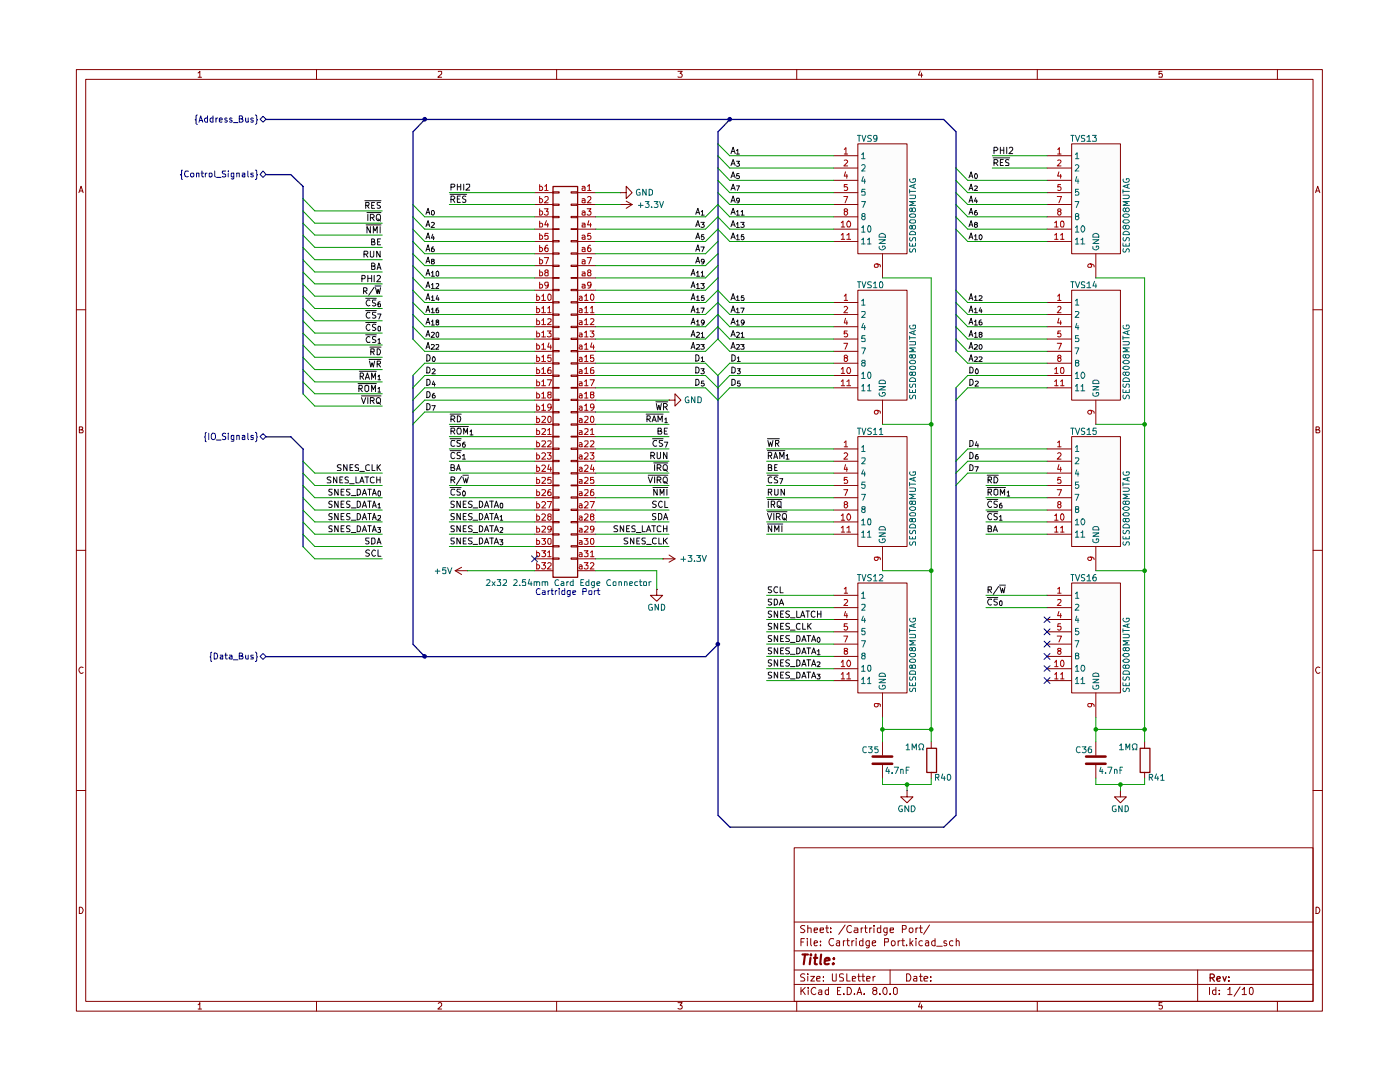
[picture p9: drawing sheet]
<svg xmlns="http://www.w3.org/2000/svg" width="279mm" height="216mm" viewBox="0 0 279 216" stroke-linecap="round" stroke-linejoin="round" font-family="sans-serif">
<g fill="none" stroke="#840000" stroke-width=".2">
<path d="M15.2 13.9h248.7v187.9h-248.7zM17.1 15.8h244.9v184h-244.9zM39.5 14.6l.4-.4v1.2M39.5 15.4h.7M63.2 13.9v1.9M87.5 14.3l.6-.1v.5l-.7 .7h.7M111.1 13.9v1.9M135.3 14.2h.8l-.4 .4 .4 .3v.4h-.8M159 13.9v1.9M183.6 14.1l-.3 .9h.9M183.9 14.6v.8M207 13.9v1.9"/>
<path d="M231.9 14.2h-.6v.5a.45 .45 0 0 1 .6 .1 .45 .45 0 0 1 0 .6l-.6-.1M254.9 13.9v1.9M15.8 38.4l.4-1.2 .4 1.2M15.9 38.1h.6M262.6 38.4l.4-1.2 .4 1.2M262.6 38.1h.6M15.2 61.8h1.9M262 61.8h1.9M15.8 85.8h.5l.2-.3-.2-.3h-.5v1.2h.6l.2-.5-.3-.1M262.6 85.8h.5l.2-.3-.2-.3h-.5v1.2h.6l.2-.5-.3-.1M15.2 109.8h1.9M262 109.8h1.9"/>
<path d="M16.6 133.2a.59 .59 0 0 0-.9 .5 .59 .59 0 0 0 .8 .6l.1-.1M263.4 133.2a.59 .59 0 0 0-.9 .5 .59 .59 0 0 0 .8 .6l.1-.1M15.2 157.7h1.9M262 157.7h1.9M158.5 169.2h103.5v30.6h-103.5zM15.8 181a.65 .65 0 0 1 .8 .7 .65 .65 0 0 1-.8 .6zM63.2 199.8v2M111.1 199.8v2M158.5 196.4h103.5M158.5 193.6h103.5M158.5 189.7h103.5M158.5 184h103.5"/>
<path d="M159 199.8v2M159.9 197v1.5M159.9 188h.5M160.1 197.6l.6 .9M160.5 187.3h-.6v1.4M160.6 194.4h-.7l-.1 .3 .1 .3a.49 .49 0 0 1 .6 .1 .49 .49 0 0 1 0 .6l-.7 .1M160.6 184.7a.6 .6 0 0 0-.8 .2l.1 .4a.74 .74 0 0 1 .7 .5l-.2 .3-.6-.1M160.7 197l-.8 .9M161.1 187.3v.1M161.1 187.7v1M161.2 194.3v.2M161.2 185.3l.6-.1 .1 .9"/>
<path d="M161.2 184.7v1.4M161.2 194.8v1M161.3 197v.2M161.3 197.5v1M161.8 194.8h.8l-.8 1h.8M161.8 187.3v1.2l.2 .2M162.5 188.2l.7-.2-.1-.2-.5-.1-.1 .3 .1 .6h.5M162.5 185.6l.7-.1-.1-.3h-.5l-.1 .1v.6l.1 .2 .5-.1M162.8 197.2a.68 .68 0 0 0-1 .5 .68 .68 0 0 0 .8 .8l.2-.2M163 195.3l.7-.1v-.3l-.5-.1-.2 .2 .1 .8h.6M163.4 197.6h.6v.9M163.7 185.6l.6-.1v-.3h-.6v.1v.6l.2 .2 .4-.1"/>
<path d="M163.7 188.6v.1M163.7 187.8v.2M164 197.9l-.6 .1-.1 .1v.2l.3 .2 .4-.1M164.3 195.7v.1M164.3 194.9v.1M164.8 185.2h.6M165 184.7v1.2l.4 .2M165.4 197.6l-.5-.1-.2 .3 .1 .6h.6M165.4 197v1.5M165.8 185.9v.2M165.8 185.2v.1M166.1 194.3l.1 1.5 .7-.1v-1.4"/>
<path d="M166.4 187.4l-.6-.1a.79 .79 0 0 0-.3 .8 .79 .79 0 0 0 .6 .6l.3-.1M167 187.8h.6v.9M167.1 197.7h.5M167.6 188l-.6 .2-.1 .2 .2 .3 .5-.1M167.8 197h-.7v1.5h.7M168.3 194.4l-.5-.1-.2 .2v.5l.7 .2v.5l-.7 .1M168.3 187.7v1M168.4 198.3v.2M168.7 187.7l-.4 .3M168.7 184.6l-1.3 1.8M169 194.3v1.5h.7M169 187.7h.5"/>
<path d="M169.1 197a.73 .73 0 0 1 .8 .7 .73 .73 0 0 1-.8 .8zM169.2 187.3v1.2l.3 .2M169.9 184.8a.68 .68 0 0 0-1 .5 .68 .68 0 0 0 .8 .8l.2-.2M170 187.7v1M170.1 195.3l.7-.1-.1-.3h-.6v.9h.6M170.4 187.7l-.3 .1-.1 .2M170.5 198.3v.2M170.5 185.2h.6l.1 .9M170.9 187.3v.1M170.9 187.7v1M171 198.5l.5-1.5 .5 1.5M171.2 185.5l-.7 .1-.1 .2v.1l.3 .2 .5-.1"/>
<path d="M171.2 194.8h.5M171.2 198h.7M171.4 194.3v1.3l.1 .2h.2M171.9 185.2v.9M172 194.8h.6M172.2 194.3v1.5h.4M172.2 187.8l-.4-.1-.3 .2v.7l.3 .1 .4-.1M172.2 185.2h-.2l-.1 .2M172.2 187.3v1.4M172.5 198.3v.2M172.6 185.2h.5M172.7 184.7v1.2l.4 .2"/>
<path d="M173 195.3l.7-.1-.1-.3h-.6v.9h.6M173.5 187.7v1.2l-.3 .2h-.3M173.5 187.8l-.4-.1-.3 .3v.4l.3 .3 .4-.1M173.6 185.2v.9M174 185.2h-.3l-.1 .2M174.1 188.2l.7-.2v-.2l-.5-.1-.2 .3 .1 .6h.6M174.2 194.8v1M174.4 197.6l-.2-.2 .2-.4h.4l.2 .3-.2 .3h-.4l-.2 .2v.4l.2 .3h.4l.2-.3v-.2l-.2-.4M174.4 184.7v.1M174.4 185.2v.9M174.7 194.8l-.5 .3M175.6 198.3v.2"/>
<path d="M175.8 185.2l-.7 .1v.6l.2 .2 .5-.1M175.8 184.7v1.4M176.5 197a.78 .78 0 0 1 .6 .6 .78 .78 0 0 1-.2 .8l-.2 .1a.8 .8 0 0 1-.5-.7 .8 .8 0 0 1 .3-.8zM176.5 188h.7l.1-.6-.8-.1v1.4M177 186l-.4 .1-.2-.3v-.4l.1-.2h.5v1.1l-.2 .3-.4-.1M177.6 198.3v.2M177.6 185.6l.7-.1v-.3h-.6l-.1 .1v.6l.3 .2 .4-.1M177.6 193.6v2.8M178 187.8a.45 .45 0 0 1 .6 .2v.6l-.5 .1-.2-.3zM178.3 197.3l.3-.3 .5 .3v.9l-.4 .3-.4-.3zM179.2 187.7v1M179.7 187.7l-.5 .3"/>
<path d="M179.9 187.7h.6M180.1 185.4l.7-.1 .1-.5-.3-.1h-.5v1.4M180.2 187.3v1.3l.3 .1M180.9 194.3a.81 .81 0 0 1 .9 .5 .81 .81 0 0 1-.3 1h-.6zM180.9 188.6v.1M181.5 185.3h.6l.1 .5-.2 .3h-.3l-.3-.3zM181.6 187.3v1.4M181.8 188.1l.4 .6M182.2 187.7l-.6 .6M182.4 194.9h.6v.9h-.6l-.1-.4 .7-.2M182.8 187.3v.1M182.8 185.2v.9"/>
<path d="M182.8 187.7v1M183.2 185.2h-.2l-.2 .2M183.5 194.8h.6M183.5 185.2h.6M183.7 194.3v1.5h.4M183.7 184.7v1.3l.4 .1M184.1 187.8a.45 .45 0 0 0-.7 .2l.1 .6 .2 .1 .4-.1M184.4 195.3l.8-.1-.1-.3-.4-.1-.3 .2 .1 .8h.6M184.7 187.8h.6v.9M185.3 188l-.5 .1-.1 .3 .1 .3 .5-.1M185.5 184.6l-1.2 1.8M185.8 195.7v.1"/>
<path d="M185.8 194.9v.1M186.6 187.8a.45 .45 0 0 0-.7 .2l.1 .6 .3 .1 .3-.1M186.6 187.3v1.4M186.9 188.8h1.1M188.9 187.8h-.5v.3l.6 .3-.3 .3-.3-.1M190.2 187.8a.45 .45 0 0 0-.7 .2v.4l.2 .2h.5M190.8 187.9l.2-.2 .3 .1 .1 .9M190.8 187.3v1.4M207 199.8v2M239 193.6v6.2M241.4 197v1.5M242.7 197.6l-.5-.1-.2 .3v.4l.2 .3 .5-.1"/>
<path d="M242.7 197v1.5M243.3 198.3v.2M243.3 197.6v.1M245 197.4l.4-.1 .1-.3v1.5M245 198.5h.9M247.5 196.9l-1.2 1.9M247.9 197.4l.3-.1 .1-.3v1.5M247.9 198.5h.9M249.3 197.3l.4-.3a.81 .81 0 0 1 0 1.5l-.4-.3zM254.9 199.8v2M262.6 181a.65 .65 0 0 1 .8 .7 .65 .65 0 0 1-.8 .6zM39.5 200.5l.4-.4v1.2"/>
<path d="M39.5 201.3h.7M87.5 200.2l.1-.1h.4l.1 .1v.5l-.7 .6h.7M135.3 200.1h.8l-.4 .5 .4 .1v.6h-.8M183.6 200.1l-.3 .8h.9M183.9 200.5v.8M231.9 200.1h-.6v.6h.6l.1 .4-.3 .2h-.4"/>
</g>
<path d="M241.5 195.1l.8-.1v-.5l-.3-.1h-.5v1.4M241.9 195.1l.5 .7M242.9 195.4l.6-.2-.1-.3h-.4l-.1 .1v.6l.1 .2 .5-.1M244.1 194.9l.3 .9 .3-.9M245.2 195.7v.1M245.2 194.9v.1" fill="none" stroke="#840000" stroke-width=".25"/>
<path d="M160.1 190.5h1.1M160.7 190.5l-.3 1.9M161.8 191.1l-.2 1.3M161.8 190.5v.1M162.4 191.1h.7M162.8 190.5l-.2 1.8 .4 .1M163.9 190.5l-.2 1.7 .2 .2M164.6 191.7l1-.1-.1-.4a.6 .6 0 0 0-.9 .2v.9h.8M166.3 192.2l.1 .1h-.2l.1-.1-.1 .2M166.4 191.2v.2" fill="none" stroke="#840000" stroke-width=".42"/>
<g fill="#fcfcfc">
<path d="M213.9 87.1h9.7v22h-9.7z"/>
<path d="M171.2 28.7h9.8v21.9h-9.8z"/>
<path d="M213.9 28.7h9.7v21.9h-9.7z"/>
<path d="M171.2 116.3h9.8v22h-9.8z"/>
<path d="M184.9 149.3h2v4.8h-2z"/>
<path d="M171.2 57.9h9.8v21.9h-9.8z"/>
<path d="M213.9 57.9h9.7v21.9h-9.7z"/>
<path d="M227.5 149.3h1.9v4.8h-1.9z"/>
<path d="M213.9 116.3h9.7v22h-9.7z"/>
<path d="M171.2 87.1h9.8v22h-9.8z"/>
<path d="M110.3 37.2h4.9v77.9h-4.9z"/>
</g>
<g fill="none" stroke="#840000" stroke-width=".2">
<path d="M166.4 31.1h4.8M166.4 33.5h4.8M166.4 36h4.8M166.4 38.4h4.8M171.2 28.7h9.8v21.9h-9.8zM209 31.1h4.9M209 33.5h4.9M209 36h4.9M209 38.4h4.9M213.9 28.7h9.7v21.9h-9.7zM123.8 40.8h.1M123.8 40.8h2.4"/>
<path d="M125 40.1l1.2 .7M126.2 40.8l-1.2 .8M166.4 45.7h4.8M166.4 48.2h4.8M166.4 40.8h4.8M166.4 43.3h4.8M171.2 57.9h9.8v21.9h-9.8zM176.1 50.6v4.9M209 45.7h4.9M209 48.2h4.9M209 40.8h4.9M209 43.3h4.9"/>
<path d="M213.9 57.9h9.7v21.9h-9.7zM218.7 50.6v4.9M166.4 60.4h4.8M166.4 74.9h4.8M166.4 77.4h4.8M166.4 62.7h4.8M166.4 65.2h4.8M166.4 67.7h4.8M166.4 70.1h4.8M166.4 72.5h4.8M176.1 79.8v4.9M209 60.4h4.9"/>
<path d="M209 74.9h4.9M209 77.4h4.9M209 62.7h4.9M209 65.2h4.9M209 67.7h4.9M209 70.1h4.9M209 72.5h4.9M218.7 79.8v4.9M166.4 89.6h4.8M166.4 92h4.8M166.4 94.4h4.8M166.4 96.9h4.8"/>
<path d="M166.4 99.3h4.8M171.2 87.1h9.8v22h-9.8zM209 89.6h4.9M209 92h4.9M209 94.4h4.9M209 96.9h4.9M209 99.3h4.9M213.9 87.1h9.7v22h-9.7zM166.4 104.1h4.8M166.4 106.6h4.8M166.4 101.8h4.8M166.4 118.8h4.8"/>
<path d="M171.2 116.3h9.8v22h-9.8zM176.1 109.1v4.8M209 104.1h4.9M209 106.6h4.9M209 101.8h4.9M209 118.8h4.9M213.9 116.3h9.7v22h-9.7zM218.7 109.1v4.8M166.4 133.4h4.8M166.4 135.8h4.8M166.4 121.2h4.8M166.4 123.6h4.8"/>
<path d="M166.4 126.1h4.8M166.4 128.5h4.8M166.4 131h4.8M176.1 138.3v4.9M209 133.4h4.9M209 135.8h4.9M209 121.2h4.9M209 123.6h4.9M209 126.1h4.9M209 128.5h4.9M209 131h4.9M218.7 138.3v4.9"/>
<path d="M176.1 148v2.7M176.1 152.7v2.6M181 157.7v1.3h1.2l-1.2 1.2-1.3-1.2h1.3M181 157.7h.1M185.8 148v1.3M185.8 154.1v1.2M218.7 148v2.7M218.7 152.7v2.6M223.6 157.7v1.3h1.2l-1.2 1.2-1.2-1.2h1.2M223.6 157.7h.1M228.4 148v1.3M228.4 154.1v1.2"/>
</g>
<g fill="none" stroke="#006464" stroke-width=".2">
<path d="M172 30.8l.3-.3v1.2M172 33l.1-.1h.4l.1 .1v.4l-.6 .7h.6M172 31.7h.6M172.3 35.2l-.3 1h.7M172.6 35.7v.9M172.6 37.8h-.6v.6l.1-.2h.4l.1 .2v.5h-.6M214.6 30.8l.4-.3v1.2M214.6 33l.5-.1 .2 .3-.8 .9h.8M214.6 31.7h.7M214.9 35.2l-.3 1h.7M215.1 35.7v.9M215.2 37.8h-.6v.6l.5-.2 .2 .2v.4l-.2 .1h-.5"/>
<path d="M172 45.4h.1l.2-.4v1.3M172 47.8l.3-.3v1.2M172 40.2h.7l-.5 1.2M172 46.3h.6M172 48.7h.6M172.2 43.2l-.2-.4 .2-.2h.3l.1 .4-.6 .4v.2l.2 .3 .4-.2v-.4l-.1-.1M173.1 47.8l.4-.3v1.2M173.1 48.7h.7M173.4 45a.68 .68 0 0 1 .4 .7 .68 .68 0 0 1-.4 .6l-.3-.5 .1-.6zM175.4 47.8h1.3l-1.3 .8h1.3M175.5 49.2l-.1 .1a.64 .64 0 0 0 .6 .6 .64 .64 0 0 0 .7-.5l-.2-.3h-.4v.3M175.5 46.8a.67 .67 0 0 1 .8-.2 .67 .67 0 0 1 .4 .7h-1.3z"/>
<path d="M214.5 40.2h.8l-.5 1.2M214.6 45.4l.4-.4v1.3M214.6 47.8l.4-.3v1.2M214.6 46.3h.7M214.6 48.7h.7M214.8 43.2l-.2-.4 .5-.2 .2 .3-.2 .3-.5 .1v.4l.2 .2h.3l.2-.3v-.2l-.2-.2M215.7 47.8l.4-.3v1.2M215.7 48.7h.8M215.9 45.1l.2-.1a.68 .68 0 0 1 .4 .7 .68 .68 0 0 1-.4 .6 .81 .81 0 0 1-.2-1.2zM218.1 49.2v.4a.67 .67 0 0 0 .7 .3 .67 .67 0 0 0 .5-.5l-.1-.3h-.4v.3M218.1 47.8h1.2l-1.2 .8h1.2M218.1 46.8a.66 .66 0 0 1 .8-.2 .66 .66 0 0 1 .4 .7h-1.2z"/>
<path d="M172 60l.3-.3v1.2M172 74.6h.1l.2-.3v1.2M172 77h.1l.2-.3v1.3M172 62.2h.6v.5l-.6 .6h.6M172 69.4h.7l-.5 1.2M172 60.9h.6M172 75.5h.6M172 78h.6M172.2 72.4l-.2-.3 .1-.2h.5v.3l-.6 .4v.4l.2 .1 .4-.1v-.5l-.1-.1M172.3 64.5l-.3 .9h.7M172.6 64.9v.9M172.6 67h-.6v.6l.6-.1v.6h-.6"/>
<path d="M173.1 77l.4-.3v1.3M173.1 78h.7M173.4 74.3a.68 .68 0 0 1 .4 .6 .68 .68 0 0 1-.4 .6l-.3-.5 .1-.6zM175.4 77.1h1.3l-1.3 .7h1.3M175.5 78.4l-.1 .1a.6 .6 0 0 0 .7 .6 .6 .6 0 0 0 .5-.7l-.5-.1v.3M175.5 76l.3-.1h.6l.3 .3v.3h-1.3zM214.5 69.4h.8l-.5 1.2M214.6 60l.4-.3v1.2M214.6 74.6l.4-.3v1.2M214.6 77l.4-.3v1.3M214.6 62.2l.5-.1 .2 .4-.8 .8h.8M214.6 60.9h.7"/>
<path d="M214.6 75.5h.7M214.6 78h.7M214.8 72.4l-.2-.4 .5-.1 .2 .2-.2 .3-.5 .1v.5l.2 .1 .4-.1 .1-.2v-.2l-.2-.2M214.9 64.5l-.3 .9h.7M215.1 64.9v.9M215.2 67h-.6v.6l.5-.1 .2 .2v.3l-.2 .2-.5-.1M215.7 77h.2l.2-.3v1.3M215.7 78h.8M215.9 74.3h.2a.68 .68 0 0 1 .4 .6 .68 .68 0 0 1-.4 .6 .81 .81 0 0 1-.2-1.2zM218.1 78.4v.4a.67 .67 0 0 0 .7 .3 .67 .67 0 0 0 .5-.5l-.1-.3h-.4v.3M218.1 77.1h1.2l-1.2 .7h1.2M218.1 76l.3-.1h.6l.3 .3v.3h-1.2z"/>
<path d="M172 89.2l.3-.3v1.2M172 91.4h.6v.5l-.6 .6h.6M172 98.6h.7l-.5 1.2M172 90.1h.6M172.3 93.7l-.3 .9h.7M172.6 94.2v.8M172.6 96.2h-.6v.6l.6-.1v.6l-.1 .2h-.4l-.1-.2M214.5 98.6h.8l-.5 1.2M214.6 89.2l.4-.3v1.2M214.6 91.4h.5l.2 .3-.8 .8h.8M214.6 90.1h.7M214.9 93.7l-.3 .9h.7"/>
<path d="M215.1 94.2v.8M215.2 96.2h-.6v.6l.5-.1 .2 .2v.3l-.2 .3-.5-.2M172 118.5h.1l.2-.4v1.3M172 103.9l.3-.4v1.2M172 106.3h.1l.2-.4v1.3M172 104.7h.6M172 107.2h.6M172 119.4h.6M172.2 101.6l-.2-.3 .1-.2h.5v.4a.51 .51 0 0 0-.6 .7h.6v-.5l-.1-.1M173.1 106.3l.4-.4v1.3M173.1 107.2h.7M173.2 103.6l.5-.1a.91 .91 0 0 1-.1 1.2h-.4z"/>
<path d="M175.4 106.3h1.3l-1.3 .7h1.3M175.5 107.6l-.1 .1a.6 .6 0 0 0 .7 .6 .6 .6 0 0 0 .5-.7l-.5-.1v.3M175.6 105.2l.8-.1 .3 .4v.3h-1.3zM214.6 103.9l.4-.4v1.2M214.6 106.3l.4-.4v1.3M214.6 118.5l.4-.4v1.3M214.6 104.7h.7M214.6 107.2h.7M214.6 119.4h.7M214.8 101.6l-.2-.1v-.3l.5-.1 .2 .2-.1 .2-.6 .2v.5l.2 .1 .4-.1 .1-.2-.1-.3-.1-.1M215.7 106.3h.2l.2-.4v1.3M215.7 107.2h.8"/>
<path d="M215.9 103.5a.61 .61 0 0 1 .6 .6 .61 .61 0 0 1-.4 .6l-.4-.5zM218.1 107.6v.4a.67 .67 0 0 0 .7 .3 .67 .67 0 0 0 .5-.5l-.1-.3h-.4v.3M218.1 106.3h1.2l-1.2 .7h1.2M218.1 105.3l.3-.2h.6l.3 .4v.3h-1.2zM172 133.1l.3-.3v1.1M172 135.6l.3-.5v1.3M172 120.7h.6v.4l-.6 .7h.6M172 127.8h.7l-.5 1.3M172 133.9h.6M172 136.4h.6M172.2 130.8l-.2-.2 .2-.3 .4 .1v.3a.48 .48 0 0 0-.5 .2 .48 .48 0 0 0 0 .6l.5-.1v-.5l-.1-.1M172.3 122.9l-.3 .9h.7"/>
<path d="M172.6 123.4v.8M172.6 125.4h-.6v.6h.6v.5l-.1 .2h-.4l-.1-.2M173.1 135.6l.4-.5v1.3M173.1 136.4h.7M173.2 132.8h.5a.86 .86 0 0 1-.1 1.1h-.4zM175.4 135.6h1.3l-1.3 .6h1.3M175.5 136.8l-.1 .4 .2 .2h.8a.37 .37 0 0 0 .3-.3 .37 .37 0 0 0-.2-.4h-.4v.3M175.6 134.4a.72 .72 0 0 1 1.1 .6h-1.3zM214.5 127.8h.8l-.5 1.3M214.6 133.1l.4-.3v1.1M214.6 135.6l.4-.5v1.3M214.6 120.7l.5-.1 .2 .3-.8 .9h.8"/>
<path d="M214.6 133.9h.7M214.6 136.4h.7M214.8 130.8l-.2-.1v-.3h.6v.3l-.6 .2 .1 .6h.4l.2-.2v-.2l-.2-.3M214.9 122.9l-.3 .9h.7M215.1 123.4v.8M215.2 125.4h-.6v.6h.6l.1 .4-.2 .3-.5-.2M215.7 135.6l.4-.5v1.3M215.7 136.4h.8M215.9 132.8h.2a.62 .62 0 0 1 .4 .6 .62 .62 0 0 1-.4 .5 .84 .84 0 0 1-.2-1.1zM218.1 136.8v.5l.3 .2h.6l.2-.2v-.6h-.4v.3M218.1 135.6h1.2l-1.2 .6h1.2M218.1 134.5a.66 .66 0 0 1 .8-.2 .66 .66 0 0 1 .4 .7h-1.2z"/>
</g>
<g fill="none" stroke="#a90000" stroke-width=".2">
<path d="M168.4 39.2h.8l-.5 1.3M168.5 29.8l.3-.3v1.2M168.5 32l.4-.1 .3 .4-.8 .8h.8M168.5 30.7h.7M168.7 34.3l-.2 .8h.7M169 34.8v.8M169.1 36.8h-.6v.5h.4l.3 .2-.1 .4h-.6M211 39.2h.8l-.5 1.3M211.1 29.8l.3-.3v1.2M211.1 32l.4-.1 .3 .4-.8 .8h.8M211.1 30.7h.7M211.3 34.3l-.2 .8h.7"/>
<path d="M211.7 36.8h-.5l-.1 .5h.6v.6h-.6M211.7 34.8v.8M167.9 44.5l.3-.4v1.2M167.9 46.9l.3-.3v1.2M167.9 45.3h.7M167.9 47.8h.7M168.5 59.1l.3-.4v1.2M168.5 59.9h.7M168.7 42.2l-.2-.1v-.4h.6l.1 .3-.2 .2h-.3l-.2 .1v.5l.2 .1h.2l.3-.2v-.3l-.3-.2M169 46.9l.4-.3v1.2M169 47.8h.8M169.2 44.2l.2-.1a.84 .84 0 0 1 .2 1.2l-.4-.1a.78 .78 0 0 1 0-1z"/>
<path d="M175 52.7l.3 .2v.3l-.2 .1h-.5l-.1-.4 .3-.2 .8 .1 .1 .5M210.5 44.5l.3-.4v1.2M210.5 46.9l.3-.3v1.2M210.5 45.3h.7M210.5 47.8h.7M211.1 59.1l.3-.4v1.2M211.1 59.9h.7M211.3 42.2h-.1l-.1-.3a.34 .34 0 0 1 .4-.3 .34 .34 0 0 1 .3 .4l-.7 .4v.3l.2 .2 .4-.1 .1-.1-.1-.4-.2-.1M211.7 46.9l.3-.3v1.2M211.7 47.8h.6M211.8 44.2l.3-.1a.86 .86 0 0 1 .1 1.2h-.4l-.1-.2zM217.6 52.7l.2 .2v.4h-.5l-.2-.4a.72 .72 0 0 1 .7-.2 .72 .72 0 0 1 .6 .6"/>
<path d="M167.9 73.7l.3-.4v1.2M167.9 76.1l.3-.3v1.2M167.9 74.5h.7M167.9 77h.7M168.4 68.5h.8l-.5 1.2M168.5 61.3l.4-.2 .3 .4-.8 .9h.8M168.7 71.4l-.2-.1v-.3l.4-.1 .3 .3-.7 .3v.5l.2 .1h.2l.3-.2v-.3l-.3-.2M168.7 63.5l-.2 .9h.7M169 76.1l.4-.3v1.2M169 64v.8M169 77h.8M169.1 66h-.6v.6l.4-.1 .3 .2-.1 .4h-.6"/>
<path d="M169.2 73.4a.56 .56 0 0 1 .6 .3 .56 .56 0 0 1-.2 .7l-.4 .1-.1-.2-.1-.5zM210.5 73.7l.3-.4v1.2M210.5 76.1l.3-.3v1.2M210.5 74.5h.7M210.5 77h.7M211 68.5h.8l-.5 1.2M211.1 61.3l.4-.2 .3 .4-.8 .9h.8M211.3 63.5l-.2 .9h.7M211.3 71.4h-.1a.31 .31 0 0 1 0-.4 .31 .31 0 0 1 .5 0v.4h-.4l-.2 .2v.3l.2 .2h.4l.1-.2-.1-.4-.2-.1M211.7 76.1l.3-.3v1.2M211.7 66h-.5l-.1 .6 .1-.1 .5 .1v.5h-.6M211.7 64v.8"/>
<path d="M211.7 77h.6M211.8 73.4l.3-.1a.91 .91 0 0 1 .1 1.2h-.4l-.1-.2zM168.4 97.7h.8l-.5 1.2M168.5 88.3l.3-.3v1.2M168.5 90.5l.4-.2 .3 .5-.8 .8h.8M168.5 89.2h.7M168.7 92.7l-.2 .9h.7M169 93.2v.9M169.1 95.3h-.6v.5l.4-.1 .3 .2v.4l-.2 .1h-.5M175 81.9l.3 .2v.3l-.3 .2h-.4l-.1-.5 .3-.2 .8 .1 .1 .5M211 97.7h.8l-.5 1.2M211.1 88.3l.3-.3v1.2"/>
<path d="M211.1 90.5l.4-.2 .2 .1 .1 .4-.8 .8h.8M211.1 89.2h.7M211.3 92.7l-.2 .9h.7M211.7 95.3h-.5l-.1 .5 .1-.1 .5 .1v.6h-.6M211.7 93.2v.9M217.6 81.9l.2 .2v.5h-.5l-.2-.2v-.3a.72 .72 0 0 1 .7-.2 .72 .72 0 0 1 .6 .6M167.9 102.9l.3-.4v1.3M167.9 105.3l.3-.3v1.2M167.9 103.8h.7M167.9 106.2h.7M168.5 117.5l.3-.3v1.2M168.5 119.7l.5-.1 .2 .4-.8 .8h.8"/>
<path d="M168.5 118.4h.7M168.7 100.7l-.2-.5 .4-.1 .3 .3-.3 .3-.4 .1v.4l.2 .1h.2l.3-.2v-.3l-.3-.1M169 105.3l.4-.3v1.2M169 106.2h.8M169.2 102.6a.56 .56 0 0 1 .6 .4 .56 .56 0 0 1-.2 .6v.1a.56 .56 0 0 1-.6-.3 .56 .56 0 0 1 .2-.7zM175 111.2l.3 .1v.3l-.3 .2h-.4v-.6h.8l.3 .1v.4M210.5 102.9l.3-.4v1.3M210.5 105.3l.3-.3v1.2M210.5 103.8h.7M210.5 106.2h.7M211.1 117.5l.3-.3v1.2M211.1 119.7l.6-.1 .1 .4-.8 .8h.8"/>
<path d="M211.1 118.4h.7M211.3 100.7l-.1-.1a.31 .31 0 0 1 0-.4 .31 .31 0 0 1 .5 0v.4l-.5 .1-.1 .1v.3l.2 .2h.4l.1-.2-.1-.4h-.2M211.7 105.3l.3-.3v1.2M211.7 106.2h.6M211.9 102.5a.68 .68 0 0 1 .5 .7 .68 .68 0 0 1-.5 .6l-.2-.3v-.7zM217.6 111.2h.2v.4v.2h-.5l-.2-.2 .2-.4h.7l.3 .1 .1 .4M167.9 132.2l.3-.5v1.3M167.9 134.5l.3-.3v1.3M167.9 133h.7M167.9 135.5h.7M168.4 126.9h.8l-.5 1.2M168.7 129.9l-.2-.2 .1-.3h.4l.2 .1-.3 .4-.4 .1v.5l.2 .1h.2l.3-.3-.1-.3-.2-.1"/>
<path d="M168.7 122l-.2 .9h.7M169 134.5h.2l.2-.3v1.3M169 122.4v.9M169 135.5h.8M169.1 124.5h-.6v.6l.5-.1 .2 .1v.4l-.3 .2-.4-.1M169.2 131.8a.56 .56 0 0 1 .6 .4 .56 .56 0 0 1-.2 .6v.1a.56 .56 0 0 1-.6-.3 .56 .56 0 0 1 .2-.7zM210.5 132.2l.3-.5v1.3M210.5 134.5l.3-.3v1.3M210.5 133h.7M210.5 135.5h.7M211 126.9h.8l-.5 1.2M211.3 122l-.2 .9h.7"/>
<path d="M211.3 129.9l-.2-.3 .1-.2h.5a.44 .44 0 0 1-.1 .4 .44 .44 0 0 1-.4 .2 .35 .35 0 0 0 0 .5 .35 .35 0 0 0 .5-.1 .35 .35 0 0 0-.2-.5M211.7 134.5l.3-.3v1.3M211.7 124.5h-.5l-.1 .6 .6-.1v.6l-.5 .1-.1-.1M211.7 122.4v.9M211.7 135.5h.6M211.9 131.7a.68 .68 0 0 1 .5 .7 .68 .68 0 0 1-.5 .6l-.2-.2v-.8zM175 140.4l.3 .1-.1 .5h-.6v-.6h.8l.3 .1v.5M217.6 140.4l.2 .1v.5h-.6l-.1-.5 .2-.1h.7l.3 .1 .1 .5"/>
</g>
<g fill="none" stroke="#0f0f0f" stroke-width=".2">
<path d="M89.8 38.8h3.3M90 39.8h.5l.3-.4-.3-.3h-.5v1.3M90 37.3h.7l.1-.4-.2-.2h-.6v1.2M90.3 39.8l.5 .6M91.3 39.7h.4M91.3 36.7v1.2M91.3 37.3h.7M91.9 39.1h-.6v1.3h.6M92 36.7v1.2M92.5 36.7v1.2M93 39.2l-.5-.1-.2 .3 .1 .2 .6 .3v.3l-.2 .2-.5-.1M93.1 36.8l.5-.1 .1 .6-.7 .6h.7"/>
<path d="M145.9 30.7l.4-1.3 .4 1.3M145.9 35.5l.4-1.2 .4 1.2M145.9 37.9l.4-1.2 .4 1.2M145.9 33l.4-1.2 .4 1.2M146 30.2h.6M146 35.1h.6M146 37.6h.6M146 32.7h.6M147 30.1l.2-.3v.9M147 37.1h.6l-.4 .9M147 32.2h.6l-.4 .4h.3l.1 .4-.3 .2-.3-.1M147 30.7h.6"/>
<path d="M147.5 34.6h-.4l-.1 .5h.5l.1 .4-.3 .1h-.3M147.6 40l-.3 .1-.3-.1 .1-.5 .4 .1a.64 .64 0 0 1-.2 .9h-.2M193.4 37.9l.4-1.2 .3 1.2M193.4 35.5l.4-1.2 .3 1.2M193.5 35.1h.6M193.5 37.6h.6M194.5 37.2a.31 .31 0 0 1 .4-.1 .31 .31 0 0 1 .1 .4l-.6 .5h.7M194.6 34.7l.2-.1a.58 .58 0 0 1-.1 1h-.1l-.1-.4zM194.7 39.5l-.2 .6h.6M194.9 39.9v.6M198.2 31.5h3.3M198.4 30.1h.5l.2-.5-.2-.2h-.5v1.3"/>
<path d="M198.4 32.5h.5l.2-.2v-.4l-.7-.1v1.2M198.7 32.5l.4 .5M199.6 29.4v1.3M199.6 30h.7M199.6 32.4h.5M200.2 31.8h-.6v1.2h.6M200.3 29.4v1.3M200.9 29.4v1.3M201.3 31.9l-.4-.1-.2 .3v.2l.6 .3v.3l-.6 .1M201.4 29.6l.2-.2h.3l.2 .2v.3l-.8 .8h.8M85 50.1l.4-1.2 .4 1.2M85 42.8l.4-1.2 .4 1.2"/>
<path d="M85 55l.4-1.2 .4 1.2M85 45.2l.4-1.2 .4 1.2M85 57.4l.4-1.2 .4 1.2M85 59.9l.4-1.3 .4 1.3M85.1 44.9h.6M85.1 42.4h.6M85.1 59.5h.6M85.1 49.8h.6M85.1 54.6h.6M85.1 57.1h.6M86.1 42.2l.2-.2a.47 .47 0 0 1 .4 .4 .47 .47 0 0 1-.3 .5l-.3-.1zM86.1 54.4l.3-.3v1"/>
<path d="M86.1 44.5l.3-.1 .3 .1v.2l-.7 .7h.7M86.1 56.8l.3-.2v1M86.1 59.3l.3-.3v.9M86.1 59.9h.6M86.1 55.1h.6M86.1 57.6h.6M86.5 49.3h-.2l-.2 .2v.6l.4 .1 .2-.2v-.2l-.3-.2-.3 .2M87 56.6h.5v.4l-.5 .6h.5M87.1 54.2l.3-.1 .1 .3v.6l-.1 .1-.4-.1zM87.3 58.9l-.3 .8h.6M87.5 59.4v.5M137.9 55l.4-1.2 .4 1.2"/>
<path d="M137.9 57.4l.4-1.2 .4 1.2M138 54.6h.6M138 57.1h.6M138.9 52.5l.4-1.2 .3 1.2M138.9 45.2l.4-1.2 .3 1.2M138.9 44.9h.6M138.9 52.2h.6M139 54.4l.3-.3v1M139 56.8l.3-.2v1M139 55.1h.6M139 57.6h.6M139.9 56.6h.6l-.3 .3 .3 .3v.3h-.6"/>
<path d="M139.9 44.4h.6l-.3 .4 .3 .2v.2l-.2 .2-.4-.1M140 54.4l.2-.3v1M140 55.1h.5M140.5 52.2l-.4 .1-.1-.1v-.5h.4l.1 .2-.1 .7-.4 .1M145.9 40.4l.4-1.3 .4 1.3M145.9 45.2l.4-1.2 .4 1.2M145.9 42.8l.4-1.2 .4 1.2M145.9 47.7l.4-1.2 .4 1.2M145.9 59.9l.4-1.3 .4 1.3M146 40h.6M146 44.9h.6M146 42.4h.6"/>
<path d="M146 47.3h.6M146 59.5h.6M147 44.7l.2-.3v1M147 42.3l.2-.3v.9M147 47.1l.2-.3v1M147 59.3l.2-.3v.9M147 45.4h.6M147 42.9h.6M147 47.8h.6M147 59.9h.6M147.8 44.4h.7l-.3 .4h.2l.1 .4-.2 .2-.5-.1M147.9 42.3l.3-.3v.9"/>
<path d="M147.9 42.9h.6M148.4 46.8h-.4l-.1 .5 .2-.1a.35 .35 0 0 1 .4 .3 .35 .35 0 0 1-.4 .3l-.2-.1M148.4 59h-.4l-.1 .4h.5v.5h-.5M193.4 42.8l.4-1.2 .3 1.2M193.4 40.4l.4-1.3 .3 1.3M193.4 47.7l.4-1.2 .3 1.2M193.4 45.2l.4-1.2 .3 1.2M193.4 59.9l.4-1.3 .3 1.3M193.5 40h.6M193.5 44.9h.6M193.5 42.4h.6M193.5 47.3h.6"/>
<path d="M193.5 59.5h.6M194.5 47.1l.2-.3v1M194.5 59.3l.2-.3v.9M194.5 47.8h.6M194.5 59.9h.6M194.7 44.8l-.2-.2 .2-.2 .4 .1-.2 .3-.4 .2 .2 .4 .4-.2v-.2l-.3-.2M194.9 42h-.2l-.2 .8 .2 .1 .4-.1-.2-.5h-.3l-.1 .2M195.4 47l.3-.2a.55 .55 0 0 1 .3 .5 .55 .55 0 0 1-.3 .5l-.3-.2zM195.4 59.1l.4-.1 .2 .3-.7 .6h.7M85 67.1l.4-1.1 .4 1.1M85 62.3l.4-1.3 .4 1.3M85.1 61.9h.6"/>
<path d="M85.1 66.8h.6M85.2 70.8a.64 .64 0 0 1 .7 .6 .64 .64 0 0 1-.7 .7zM86.1 66.4l.3-.1 .3 .3-.7 .7h.7M86.1 61.7l.3-.2v.9M86.1 62.4h.6M86.4 71.3v-.1a.47 .47 0 0 1 .5 .5 .47 .47 0 0 1-.5 .4l-.1-.3zM87 66.5l.3-.2 .2 .2v.6l-.1 .2-.4-.2zM87.5 61.5l-.5 .1v.7h.5v-.4l-.3-.1-.2 .2M137.9 62.3l.4-1.3 .4 1.3M138 61.9h.6M138.9 70.8a.64 .64 0 0 1 .6 .6 .64 .64 0 0 1-.6 .7zM139 61.7l.3-.2v.9"/>
<path d="M139 62.4h.6M139.9 61.5h.6l-.4 .9M140 71.5l.2-.3v.9M140 72.1h.5M145.9 62.3l.4-1.3 .4 1.3M145.9 69.6l.4-1.3 .4 1.3M145.9 67.1l.4-1.1 .4 1.1M145.9 64.7l.4-1.2 .4 1.2M146 61.9h.6M146 69.3h.6M146 66.8h.6M146 64.3h.6"/>
<path d="M146.1 73.2l.6 .3v.7l-.2 .2h-.4zM146.1 70.8h.2l.4 .3v.6l-.4 .4h-.2zM146.1 75.7h.4l.2 .2v.7l-.4 .3h-.2zM147 61.7l.2-.2v.9M147 68.8h.5l.1 .1-.6 .8h.6M147 66.4l.3-.1 .3 .2-.6 .8h.6M147 64.2l.2-.4v1.1M147 62.4h.6M147 64.9h.6M147.2 73.6h.5l-.3 .4h.3v.4l-.1 .2-.4-.1M147.2 71.5l.2-.3v.9M147.2 72.1h.5"/>
<path d="M147.7 76h-.5v.5h.5v.4l-.1 .1h-.4M147.8 61.5h.7l-.4 .9M147.8 68.8h.7l-.3 .3 .3 .2-.1 .4-.6-.1M147.9 66.6l.3-.3v1M147.9 67.3h.6M148.5 64.3l-.1 .1a.32 .32 0 0 1-.4 0 .32 .32 0 0 1 0-.4 .32 .32 0 0 1 .4-.1l.1 .5-.2 .4-.3 .1M193.4 64.7l.4-1.2 .3 1.2M193.4 62.3l.4-1.3 .3 1.3M193.4 69.6l.4-1.3 .3 1.3M193.4 72.1l.4-1.3 .3 1.3M193.4 67.1l.4-1.1 .3 1.1M193.5 61.9h.6"/>
<path d="M193.5 69.3h.6M193.5 66.8h.6M193.5 64.3h.6M193.5 71.6h.6M193.6 75.7h.4a.66 .66 0 0 1 .2 .7 .66 .66 0 0 1-.6 .5zM193.6 73.2a.66 .66 0 0 1 .6 .5 .66 .66 0 0 1-.2 .7h-.4zM194.5 64.2l.2-.4v1.1M194.5 61.7l.2-.2v.9M194.5 68.8h.4l.2 .2-.7 .7h.7M194.5 71.3l.4-.1 .2 .3-.7 .6h.7M194.5 66.6l.2-.3v1M194.5 62.4h.6"/>
<path d="M194.5 67.3h.6M194.5 64.9h.6M194.7 76.1l.3-.1 .2 .2v.2l-.6 .6h.6M194.9 73.6a.54 .54 0 0 1 .4 .5 .54 .54 0 0 1-.4 .5 .6 .6 0 0 1 0-1zM195.4 68.9l.2-.1a.47 .47 0 0 1 .4 .4 .47 .47 0 0 1-.4 .5l-.2-.2zM195.4 71.3l.4-.1 .2 .3-.7 .6h.7M195.6 66.7l-.2-.1v-.2l.4-.1 .2 .2-.2 .2-.4 .1v.4a.32 .32 0 0 0 .5 0 .32 .32 0 0 0-.1-.5M195.7 61.4l-.3 .7h.6M195.8 63.8l-.4 .3v.7l.4 .1 .2-.2-.2-.4h-.3l-.1 .1M195.8 61.7v.7M153.2 94.8h2.1M153.2 89.9h3.4"/>
<path d="M153.2 87.5h2.3M153.2 99.7h2.8M153.2 87.9l.3 1.2 .3-.9 .2 .9 .3-1.2M153.3 90.9l.7-.1v-.4l-.2-.1h-.5v1.2M153.3 98.2l.7-.1v-.4l-.7-.1v1.2M153.3 93.3l.6-.1v-.4l-.6-.1v1.2h.6l.1-.5-.2-.1M153.3 100v1.3M153.7 90.9l.3 .6M153.7 98.2l.3 .6M154 95.3a.45 .45 0 0 0-.7 .1v.7l.2 .3 .5-.1M154.4 91.5l.4-1.2 .4 1.2M154.5 91.2h.6"/>
<path d="M154.6 97.6v1.1l.2 .1 .4-.1 .1-.1v-1M154.6 93.3h.3M154.8 88.5l.6-.1v-.5h-.6v1.2M155 88.5l.5 .6M155.1 92.7h-.5v1.2h.5M155.2 95.3h-.6v.4a.47 .47 0 0 1 .5 .2 .47 .47 0 0 1 0 .5h-.6M155.6 91.5v-1.2l.4 .9 .5-.9v1.2M155.6 95.5h.6l-.4 1M156.6 97.6v1.2l-.7-1.2v1.2M156.9 90.9l.2-.2v.9M156.9 91.6h.6M193.6 92.7a.66 .66 0 0 1 .6 .4 .66 .66 0 0 1-.2 .8h-.4z"/>
<path d="M193.6 90.3a.64 .64 0 0 1 .6 .6 .64 .64 0 0 1-.6 .6zM193.6 87.9h.4a.66 .66 0 0 1 .2 .7 .66 .66 0 0 1-.6 .5zM194.6 93.1h.6l-.4 1M194.9 88.1l-.2 .8h.5M195.2 90.7l-.4 .1a.65 .65 0 0 0-.1 .8h.5v-.4l-.2-.2-.3 .2M195.2 88.6v.6M197 94.8h2.2M197 97.3h3.7M197 99.7h2.1M197.2 95.8h.6l.1-.5-.7-.1v1.2M197.2 98.2l.7-.1v-.4l-.7-.1v1.2M197.4 95.8l.5 .6"/>
<path d="M197.4 98.2l.5 .6M198.4 95.2a.66 .66 0 0 1 .7 .4 .66 .66 0 0 1-.2 .8h-.5zM198.4 97.8l.1-.2h.5l.1 .2v.8l-.2 .2-.5-.2zM199.6 98.8v-1.2l.5 .9 .4-.9v1.2M201 98.2l.3-.2v1M201 99h.5M153.2 102.4l.4 1.3 .4-1.3M153.2 102.1h3.9M153.2 104.6h3M153.9 100.7l.7-.1v-.4l-.2-.2h-.5v1.3M154 104.9v1.2l-.7-1.2v1.2M154 119.6h-.6l-.1 .4a.57 .57 0 0 1 .6 .7h-.6"/>
<path d="M154 117.1l-.7 .1v.3l.7 .4-.2 .4-.5-.1M154.3 100.7l.3 .6M154.4 102.4v1.3M154.5 119.6h.4a.66 .66 0 0 1 .3 .7 .66 .66 0 0 1-.7 .4zM154.6 106.1v-1.2l.4 .9 .5-.9v1.2M154.9 103.1h.6l.2-.4-.2-.3h-.6v1.3M155.1 100.2l.3-.2 .5 .2v.9l-.3 .2-.5-.2zM155.2 117.2l-.5-.1a.61 .61 0 0 0-.3 .8 .61 .61 0 0 0 .8 .3M155.3 103.1l.4 .6M155.4 100.9l.6 .4M155.7 117.1v1.2h.6M156 104.9v1.2"/>
<path d="M156.2 102.6l.3-.2 .3 .1a.8 .8 0 0 1-.2 1.2h-.1a.79 .79 0 0 1-.3-1.1zM156.4 103.4l.6 .4M197 102.1h2.1M197 119.2h2.1M197.2 117.7h.6l.1-.5-.7-.1v1.2M197.2 105.5h.4l.3-.3-.1-.2-.6-.1v1.2h.6l.1-.5-.3-.1M197.4 117.7l.5 .6M197.9 102.6l-.2-.2a.64 .64 0 0 0-.6 .7 .64 .64 0 0 0 .6 .6l.2-.2M197.9 119.6h-.5a.66 .66 0 0 0-.3 .7 .66 .66 0 0 0 .6 .4h.2M197.9 100.2l-.2-.2a.6 .6 0 0 0-.6 .7 .6 .6 0 0 0 .8 .5v-.1M198.2 106.1l.4-1.2 .5 1.2M198.4 105.8h.6"/>
<path d="M199.1 102.5l-.6-.1-.1 .2v.4l.6 .1 .1 .2-.1 .3h-.6M199.1 119.6h-.7v.4l.7 .4-.3 .3h-.4M199.1 100.1l-.6-.1-.1 .2v.3l.7 .4-.3 .4-.4-.1M199.3 117l-1.1 1.6M199.5 103.1l.2-.2v.9M199.5 116.8h1.2M199.5 103.8h.5M199.6 117.1l.3 1.2 .2-.9 .2 .9 .3-1.2M199.9 100.4h-.3l-.1 .3v.6h.5v-.5h-.4l-.1 .1M154 134.2h-.7v.4l.7 .4-.2 .3h-.5M154 129.3h-.6l-.1 .4a.57 .57 0 0 1 .6 .7h-.6M154 131.7h-.5l-.2 .1v.4l.7 .4-.2 .3-.5-.1"/>
<path d="M154 122l-.5-.1-.2 .2v.3l.7 .5-.2 .3-.5-.1M154 124.5h-.7v.4l.7 .3-.2 .4h-.5M154 126.8l-.7 .1v.4l.7 .4-.2 .3h-.5M155.2 134.1v1.2l-.7-1.2v1.2M155.2 129.3v1.2l-.7-1.2v1.2M155.2 131.7v1.2l-.7-1.2v1.2M155.2 121.9v1.3l-.7-1.3v1.3M155.2 124.4v1.2l-.7-1.2v1.2M155.2 126.8v1.2l-.7-1.2v1.2M155.5 120.7l.5-1.1 .4 1.1M155.7 120.4h.6M155.8 134.7h.4"/>
<path d="M155.8 129.8h.4M155.8 132.3h.4M155.8 122.5h.4M155.8 125h.4M155.8 127.4h.4M156.4 134.1h-.6v1.2h.6M156.4 129.3h-.6v1.2h.6M156.4 131.7h-.6v1.2h.6M156.4 121.9h-.6v1.3h.6M156.4 124.4h-.6v1.2h.6M156.4 126.8h-.6v1.2h.6M157.6 134.2h-.7v.4l.5 .2 .2 .3-.2 .2h-.6"/>
<path d="M157.6 129.3h-.6l-.2 .2 .2 .3 .5 .2v.4h-.7M157.6 131.7h-.5l-.3 .2 .2 .4 .5 .1 .1 .3-.3 .2-.5-.1M157.6 122l-.5-.1-.3 .3 .1 .2 .7 .5-.3 .3-.5-.1M157.6 124.5h-.7v.4l.5 .2 .2 .3-.2 .2h-.6M157.6 126.8h-.6l-.2 .3 .3 .3h.2l.3 .3-.1 .2-.7 .1M157.7 135.5h1M157.7 130.6h1M157.7 133h1M157.7 123.3h1M157.7 125.7h1M157.7 128.2h1M159 134.1a.66 .66 0 0 1 .7 .4 .66 .66 0 0 1-.3 .8h-.4z"/>
<path d="M159 129.3h.4a.66 .66 0 0 1 .3 .7 .66 .66 0 0 1-.7 .5zM159 131.7a.64 .64 0 0 1 .7 .6 .64 .64 0 0 1-.7 .6zM159 121.9v1.3h.6M159 126.8h.4l.2 .2 .1 .5-.3 .5h-.4zM159.7 124.5l-.3-.1a.67 .67 0 0 0-.5 .5 .67 .67 0 0 0 .3 .7l.5-.1M159.8 123.2l.4-1.3 .4 1.3M159.9 122.9h.6M160 135.3l.4-1.2 .5 1.2M160 130.5l.4-1.2 .5 1.2M160 132.9l.4-1.2 .5 1.2M160 128l.4-1.2 .5 1.2M160.1 135h.6"/>
<path d="M160.1 130.1h.6M160.1 132.6h.6M160.1 127.7h.6M160.2 124.4v1.2h.6M160.9 121.9h.6M161 134.1h.8M161 129.3h.8M161 131.7h.8M161 126.8h.8M161.2 121.9v1.3M161.2 124.4v1.2M161.4 126.8v1.2"/>
<path d="M161.4 129.3v1.2M161.4 131.7v1.2M161.4 134.1v1.2M161.4 124.9l.5 .7M161.9 124.4l-.7 .7M162 135.3l.4-1.2 .4 1.2M162 130.5l.4-1.2 .4 1.2M162 132.9l.4-1.2 .4 1.2M162 128l.4-1.2 .4 1.2M162.1 135h.6M162.1 130.1h.6M162.1 132.6h.6"/>
<path d="M162.1 127.7h.6M162.6 122.1l-.2-.2a.65 .65 0 0 0-.5 .7 .65 .65 0 0 0 .5 .6l.2-.2M163.1 134.5h.6l-.4 .4 .4 .1-.1 .5-.5-.1M163.1 129.9h.1l.2-.3v1M163.1 132.2l.5-.1 .1 .2-.6 .7h.6M163.1 130.6h.6M163.2 122.5h.6M163.2 121.9v1.3M163.3 127.2a.55 .55 0 0 1 .4 .5 .55 .55 0 0 1-.4 .5 .63 .63 0 0 1 0-1zM163.8 121.9v1.3M199.5 120.1l.2-.2 .3 .2-.1 .7-.4-.1z"/>
</g>
<path d="M174.2 151h3.9M174.2 152.4h3.9M216.7 151h3.9M216.7 152.4h3.9" fill="none" stroke="#840000" stroke-width=".51"/>
<path d="M185 149.3h1.9v4.8h-1.9zM227.5 149.3h2v4.8h-2z" fill="none" stroke="#840000" stroke-width=".25"/>
<path d="M51.9 87.1l.6-.6 .6 .6-.6 .6z" fill="#fff"/>
<g fill="none" stroke="#000084" stroke-width=".2">
<path d="M41.2 86.3l-.2 .1v.6l-.2 .2 .2 .2v.7h.2M41.7 86.4v1.3M42.4 86.4a.46 .46 0 0 1 .6 .5v.4a.46 .46 0 0 1-.6 .4 .86 .86 0 0 1 0-1.3zM43.2 87.8h.9M45 86.5l-.4-.1-.2 .3 .1 .3 .5 .2v.3l-.1 .2-.5-.1M45.6 86.4v.2M45.6 86.9v.8M46.7 86.9v1.1l-.6 .1M46.7 87h-.6v.5l.2 .2 .4-.1M47.2 87h.6v.7M47.2 86.9v.8M48.3 87h.6v.7"/>
<path d="M48.9 87.1l-.6 .2v.3h.6M49.4 86.4v1.1l.2 .2M50.5 87l-.3-.1-.2 .1 .2 .3h.3v.3h-.5M51 86.3l.2 .1v.6l.2 .2-.2 .2v.6l-.2 .1M52.5 86.5l.6 .6-.6 .6-.6-.6z"/>
</g>
<g fill="none" stroke="#0f0f0f" stroke-width=".2">
<path d="M72.2 55.6l.6-.1v-.5h-.6v1.2M72.6 50.7h.6l.2-.4-.2-.2h-.6v1.2M72.8 40h3.2M73 41h.6v-.6h-.6v1.2M73 50.7l.4 .6M73 59.5h2.1M73.2 41l.5 .6M73.4 55v1.2M73.4 55.5h.8M73.8 59.9h-.5a.61 .61 0 0 0-.2 .7 .61 .61 0 0 0 .7 .4M73.9 50.1l.1 1.1a.36 .36 0 0 0 .6-.1v-1M74.2 53.1h.5l.1-.4-.2-.2h-.4v1.3h.5l.1-.1v-.4l-.2-.2"/>
<path d="M74.2 41h.4M74.2 55v1.2M74.7 55v1.2M74.8 40.4h-.6v1.2h.6M75 59.9h-.7v.4l.7 .4-.2 .3h-.5M75.3 53.8l.3-1.3 .4 1.3M75.3 55.1l.4-.1 .2 .3-.7 .9h.7M75.4 53.4h.5M75.9 50.1v1.2l-.7-1.2v1.2M75.9 40.4l-.6 .1v.3l.6 .4-.2 .4-.4-.1M75.9 60.2l-.4 .1-.1 .2v.6h.5v-.5h-.4l-.1 .2"/>
</g>
<path d="M51.9 23.8l.6-.6 .6 .6-.6 .6z" fill="#fff"/>
<g fill="none" stroke="#000084" stroke-width=".2">
<path d="M39.4 22.9l-.3 .2v.8h-.2l.2 .1v.6l.3 .2M39.7 24.4l.3-1.3 .5 1.3M39.8 24h.6M41.4 23.6l-.3-.1-.3 .3v.3l.3 .3 .3-.1M41.4 23.1v1.3M42.5 23.6l-.3-.1-.3 .3v.3l.3 .3 .3-.1M42.5 23.1v1.3M43.1 23.5v.9M43.4 23.5l-.3 .3M43.8 24l.6-.1-.2-.4-.4 .2v.5l.1 .2 .4-.1M45.3 23.6h-.4v.3l.3 .1 .2 .2-.2 .2-.3-.1M46.3 23.6l-.3-.1-.2 .2 .2 .3h.3v.3h-.5"/>
<path d="M46.6 24.5h.9M47.8 23.7l.5-.1v-.4l-.5-.1v1.3h.5l.2-.4-.3-.3M49 23.5v.7l.2 .2 .3-.2M49.5 23.5v.9M50.5 23.6l-.3-.1-.2 .2 .2 .3h.3v.3h-.5M51 22.9l.2 .2v.6l.2 .2-.2 .1v.6l-.2 .2M51.9 23.8l.6-.6 .6 .6-.6 .6z"/>
</g>
<path d="M52.5 34.1l.6 .7-.6 .6-.6-.6z" fill="#fff"/>
<g fill="none" stroke="#000084" stroke-width=".2">
<path d="M36.4 34h-.2v.7l-.2 .2 .2 .2v.6l.2 .1M37.6 34.2l-.5-.1a.61 .61 0 0 0-.3 .8 .61 .61 0 0 0 .8 .3M38 34.7l.2-.2h.4v.7h-.5zM39.2 34.6l.5-.1v.8M39.2 34.5v.8M40.1 34.5h.5M40.3 34.1v1l.3 .2M41 34.5v.8M41.3 34.5l-.3 .2M41.7 34.6l.6-.1v.7h-.6zM42.8 34.1v1l.2 .2M43.2 35.4h.9"/>
<path d="M45 34.1h-.5l-.1 .2 .1 .3 .5 .3v.3h-.6M45.6 34.1v.1M45.6 34.5v.8M46.7 35.2h-.6l.1-.7h.5v1.1h-.6M47.2 34.6l.6-.1v.8M47.2 34.5v.8M48.3 34.5h.6v.8M48.9 34.8l-.6 .1v.3h.6M49.4 34.1v1l.2 .2M50.5 34.5h-.4l-.1 .2 .1 .2 .4 .1v.2h-.5M51 34l.2 .1v.6l.2 .2-.2 .2v.5l-.2 .2M52.5 34.1l.6 .7-.6 .6-.6-.6z"/>
</g>
<g fill="none" stroke="#0f0f0f" stroke-width=".2">
<path d="M71.5 76.5h3.6M71.6 77.6h.5l.2-.2v-.4l-.2-.1h-.5v1.2M71.7 74.1h3.4M71.9 75.1l.6-.1v-.5l-.6-.1v1.3M71.9 77.6l.4 .5M72.1 79.3l.5 1.2 .4-1.2M72.1 79h3.9M72.1 75.1l.5 .6M72.8 77l.3-.1 .5 .1v.9l-.3 .2h-.2l-.3-.2zM72.9 75.7l.4-1.3 .4 1.3M73 75.4h.6M73.4 79.3v1.2"/>
<path d="M73.7 71.7h2.3M73.7 72.1l.3 1.1 .3-.8 .2 .8 .3-1.1M73.9 79.9h.6l.2-.1-.1-.4-.7-.1v1.2M74.2 75.7v-1.3l.3 1 .4-1v1.3M74.2 78.1v-1.2l.3 .8 .4-.8v1.2M74.3 79.9l.4 .6M75.2 79.5l.2-.2 .5 .2v.6l-.1 .4h-.5l-.2-.4zM75.3 72.6h.6v-.4l-.1-.1h-.5v1.1M75.4 75.1l.3-.3v1M75.4 77.6l.3-.3v.9M75.4 75.8h.5M75.4 78.2h.5"/>
<path d="M75.5 72.6l.4 .6M137.9 64.7l.4-1.2 .4 1.2M137.9 67.1l.4-1.1 .4 1.1M137.9 69.6l.4-1.3 .4 1.3M138 64.3h.6M138 66.8h.6M138 69.3h.6M138.9 75.7h.4a.66 .66 0 0 1 .2 .7 .66 .66 0 0 1-.6 .5zM138.9 73.2a.66 .66 0 0 1 .6 .5 .66 .66 0 0 1-.2 .7h-.4zM139 64.2l.3-.4v1.1M139 66.4l.4-.1 .2 .3-.7 .7h.7M139 68.8h.5l.1 .2-.7 .7h.7"/>
<path d="M139 64.9h.6M139.9 68.8h.6l-.3 .3 .3 .2v.2l-.1 .2-.5-.1M139.9 73.6h.6l-.3 .4 .3 .2v.2l-.2 .2-.4-.1M140 66.6l.2-.3v1M140 67.3h.5M140.5 76h-.5v.5h.4l.1 .4-.2 .1h-.3M140.5 64.3l-.2 .2a.32 .32 0 0 1-.4-.2 .32 .32 0 0 1 .3-.4 .32 .32 0 0 1 .3 .2l-.1 .7-.4 .1M75.4 80.3l.5 .4M85.2 80.5a.64 .64 0 0 1 .7 .7 .64 .64 0 0 1-.7 .6zM86.2 80.9h.7l-.5 1M89.8 82.6h2.2M89.8 89.9h2.2"/>
<path d="M89.8 85.1h3.7M89.8 87.5h2.2M89.8 97.3h2.2M90 83.7h.5l.3-.3-.1-.3-.7-.1v1.2M90 86h.6l.2-.1-.1-.4-.7-.1v1.2M90 93.3l.6-.1v-.4l-.6-.1v1.2h.6l.2-.3-.4-.3M90 95.8h.6l.2-.2-.1-.3-.7-.1v1.2M90.3 83.7l.5 .5M90.3 86l.5 .6M90.3 95.8l.5 .6M90.8 90.4l-.5-.1-.3 .3v.6l.2 .2 .3 .1 .3-.1M90.8 88l-.6-.1-.2 .2v.7a.52 .52 0 0 0 .8 .2"/>
<path d="M90.8 97.7l-.6-.1-.2 .3v.7a.52 .52 0 0 0 .8 .1M91.1 93.9l.4-1.2 .4 1.2M91.2 93.6h.6M91.3 83a.66 .66 0 0 1 .6 .4 .66 .66 0 0 1-.2 .8h-.4zM91.4 85.4h.5l.1 .2v.6l-.1 .4h-.5l-.1-.2-.1-.5zM91.9 90.3h-.5l-.2 .2 .1 .3 .6 .2v.4l-.2 .1-.5-.1M91.9 87.9h-.6l-.1 .2 .1 .3 .6 .2v.4h-.7M91.9 100v1.3l-.7-1.3v1.3M91.9 97.6h-.6l-.1 .2 .1 .3 .6 .3v.3h-.7M92.1 95.1l-1 1.6M92.3 90.9l.3-.2v.9M92.3 91.6h.6"/>
<path d="M92.4 98h.1a.54 .54 0 0 1 .4 .5 .54 .54 0 0 1-.4 .5l-.1-.1-.1-.3zM92.4 95.2l.3 1.2 .3-.9 .1 .9 .4-1.2M92.4 94.8h1.1M92.5 86.6v-1.2l.5 .9 .3-.9v1.2M92.8 88.2l-.3 .1a.65 .65 0 0 0-.1 .9h.3l.2-.4-.2-.2h-.2l-.2 .2M93.1 100h-.6v1.3h.6M93.8 86.1l.3-.3v1M93.8 86.8h.6M95.7 100a.64 .64 0 0 1 .7 .6 .64 .64 0 0 1-.7 .7zM97.7 100h.8M98.1 100v1.3M73.7 107.4h-.7v.4l.7 .4-.3 .3h-.4"/>
<path d="M74.2 107.4h.5l.1 .2v.7l-.3 .2h-.3zM75.3 108.5l.3-1.1 .4 1.1M75.4 108.2h.5M90.7 107.4h-.7v.4l.7 .4-.3 .3h-.4M90.7 102.5l-.5-.1-.2 .2v.4l.6 .1 .1 .2-.1 .3-.2 .1-.4-.1M90.7 100.1l-.5-.1-.2 .2v.3l.7 .4-.3 .4-.4-.1M90.7 105h-.7v.3l.7 .5-.1 .3h-.6M91.9 107.4v1.1l-.7-1.1v1.1M91.9 102.4v1.3l-.7-1.3v1.3M91.9 104.9v1.2l-.7-1.2v1.2M92.5 108h.4M92.5 103h.4"/>
<path d="M92.5 100.6h.4M92.5 105.5h.4M93.1 107.4h-.6v1.1h.6M93.1 102.4h-.6v1.3h.6M93.1 104.9h-.6v1.2h.6M94.2 107.4h-.6l-.1 .1 .2 .5h.3l.2 .2v.3h-.7M94.2 102.5l-.5-.1-.2 .3 .1 .3 .6 .3-.2 .4-.5-.1M94.2 100.1l-.5-.1-.2 .2 .1 .4 .6 .2v.1l-.2 .4-.5-.1M94.2 105h-.6l-.1 .2 .2 .3h.3l.2 .4-.1 .2h-.6M94.4 108.6h.9M94.4 103.8h.9M94.4 101.3h.9"/>
<path d="M94.4 106.3h.9M95.7 107.4h.4a.66 .66 0 0 1 .2 .7 .66 .66 0 0 1-.6 .4zM95.7 102.4a.64 .64 0 0 1 .7 .7 .64 .64 0 0 1-.7 .6zM95.7 104.9a.66 .66 0 0 1 .6 .4 .66 .66 0 0 1-.2 .8h-.4zM96.7 108.5l.4-1.1 .4 1.1M96.7 103.7l.4-1.3 .4 1.3M96.7 101.3l.4-1.3 .4 1.3M96.7 106.1l.4-1.2 .4 1.2M96.9 108.2h.5M96.9 103.3h.5M96.9 100.9h.5M96.9 105.8h.5"/>
<path d="M97.7 107.4h.8M97.7 102.4h.8M97.7 104.9h.8M98.1 102.4v1.3M98.1 104.9v1.2M98.1 107.4v1.1M98.6 108.5l.5-1.1 .4 1.1M98.6 103.7l.5-1.3 .4 1.3M98.6 101.3l.5-1.3 .4 1.3M98.6 106.1l.5-1.2 .4 1.2M98.8 108.2h.6M98.8 103.3h.6"/>
<path d="M98.8 100.9h.6M98.8 105.8h.6M99.7 107.7h.6l-.3 .4 .3 .1v.4h-.6M99.8 103.1l.3-.2v.9M99.8 105.3h.5v.4l-.6 .6h.6M99.8 103.8h.5M99.9 100.4h.3l.1 .2-.1 .7h-.3l-.1-.1z"/>
</g>
<g fill="none" stroke="#840000" stroke-width=".2">
<path d="M106.7 38.4h3.6M110.3 38.3h1.3v.2h-1.3zM114 38.3h1.2v.2h-1.2zM115.2 38.4h3.7M123.8 38.4h1.2v-1.2l1.2 1.2-1.2 1.2v-1.2M123.8 38.4h.1M106.7 40.8h3.6M106.7 43.3h3.6M106.7 45.7h3.6M106.7 48.2h3.6M106.7 50.6h3.6M106.7 53h3.6"/>
<path d="M106.7 55.5h3.6M106.7 57.9h3.6M110.3 57.7h1.3v.3h-1.3zM110.3 55.4h1.3v.1h-1.3zM110.3 52.9h1.3v.3h-1.3zM110.3 50.5h1.3v.2h-1.3zM110.3 48h1.3v.3h-1.3zM110.3 45.6h1.3v.2h-1.3zM110.3 43.2h1.3v.2h-1.3zM110.3 40.7h1.3v.3h-1.3zM114 57.7h1.2v.3h-1.2zM114 55.4h1.2v.1h-1.2z"/>
<path d="M114 52.9h1.2v.3h-1.2zM114 50.5h1.2v.2h-1.2zM114 48h1.2v.3h-1.2zM114 45.6h1.2v.2h-1.2zM114 43.2h1.2v.2h-1.2zM114 40.7h1.2v.3h-1.2zM115.2 40.8h3.7M115.2 43.3h3.7M115.2 45.7h3.7M115.2 48.2h3.7M115.2 50.6h3.7M115.2 53h3.7"/>
<path d="M115.2 55.5h3.7M115.2 57.9h3.7M106.7 60.4h3.6M106.7 62.7h3.6M106.7 65.2h3.6M106.7 67.7h3.6M106.7 70.1h3.6M106.7 72.5h3.6M106.7 74.9h3.6M106.7 77.4h3.6M106.7 79.8h3.6M110.3 79.7h1.3v.2h-1.3z"/>
<path d="M110.3 77.3h1.3v.2h-1.3zM110.3 74.8h1.3v.3h-1.3zM110.3 72.4h1.3v.2h-1.3zM110.3 69.9h1.3v.3h-1.3zM110.3 67.5h1.3v.2h-1.3zM110.3 65.1h1.3v.3h-1.3zM110.3 62.7h1.3v.2h-1.3zM110.3 60.2h1.3v.3h-1.3zM114 79.7h1.2v.2h-1.2zM114 77.3h1.2v.2h-1.2zM114 74.8h1.2v.3h-1.2zM114 72.4h1.2v.2h-1.2z"/>
<path d="M114 69.9h1.2v.3h-1.2zM114 67.5h1.2v.2h-1.2zM114 65.1h1.2v.3h-1.2zM114 62.7h1.2v.2h-1.2zM114 60.2h1.2v.3h-1.2zM115.2 60.4h3.7M115.2 62.7h3.7M115.2 65.2h3.7M115.2 67.7h3.7M115.2 70.1h3.7M115.2 72.5h3.7M115.2 74.9h3.7"/>
<path d="M115.2 77.4h3.7M115.2 79.8h3.7M133.5 79.8h1.2v-1.2l1.2 1.2-1.2 1.2v-1.2M133.5 79.8h.1M106.7 82.2h3.6M106.7 84.7h3.6M106.7 87.1h3.6M106.7 89.6h3.6M106.7 92h3.6M106.7 94.4h3.6M106.7 96.9h3.6M106.7 99.3h3.6"/>
<path d="M110.3 99.1h1.3v.3h-1.3zM110.3 96.8h1.3v.1h-1.3zM110.3 94.3h1.3v.3h-1.3zM110.3 91.9h1.3v.2h-1.3zM110.3 89.4h1.3v.3h-1.3zM110.3 87h1.3v.2h-1.3zM110.3 84.6h1.3v.2h-1.3zM110.3 82.1h1.3v.3h-1.3zM114 99.1h1.2v.3h-1.2zM114 96.8h1.2v.1h-1.2zM114 94.3h1.2v.3h-1.2zM114 91.9h1.2v.2h-1.2z"/>
<path d="M114 89.4h1.2v.3h-1.2zM114 87h1.2v.2h-1.2zM114 84.6h1.2v.2h-1.2zM114 82.1h1.2v.3h-1.2zM115.2 82.2h3.7M115.2 84.7h3.7M115.2 87.1h3.7M115.2 89.6h3.7M115.2 92h3.7M115.2 94.4h3.7M115.2 96.9h3.7M115.2 99.3h3.7"/>
<path d="M106.7 101.8h3.6M106.7 104.1h3.6M106.7 106.6h3.6M106.7 109.1h3.6M106.7 111.5h3.6M106.7 113.9h3.6M110.3 111.3h1.3v.3h-1.3zM110.3 108.9h1.3v.2h-1.3zM110.3 106.5h1.3v.3h-1.3zM110.3 104.1h1.3v.2h-1.3zM110.3 101.6h1.3v.3h-1.3zM114 111.3h1.2v.3h-1.2z"/>
<path d="M114 108.9h1.2v.2h-1.2zM114 106.5h1.2v.3h-1.2zM114 104.1h1.2v.2h-1.2zM114 101.6h1.2v.3h-1.2zM115.2 101.8h3.7M115.2 104.1h3.7M115.2 106.6h3.7M115.2 109.1h3.7M115.2 111.5h3.7M115.2 113.9h3.7"/>
</g>
<path d="M110.4 37.2h4.9v78h-4.9z" fill="none" stroke="#840000" stroke-width=".25"/>
<g fill="none" stroke="#a90000" stroke-width=".2">
<path d="M107.7 37.3l.3-.1 .3 .2-.1 .5h-.5M107.7 39.7l.3-.1 .3 .3v.3l-.3 .3-.3-.1M107.7 36.8v1.2M107.7 39.2v1.3M108.7 37.2l.4-.4v1.2M108.7 39.4l.2-.2h.3l.2 .2v.4l-.8 .7h.8M108.7 38h.7M116.2 37.3l.4-.1 .2 .1v.7M116.2 39.7l.4-.1 .2 .2v.7M116.8 37.5l-.6 .1v.3h.6M116.8 40h-.6v.4h.6M117.3 37.2l.3-.4v1.2"/>
<path d="M117.3 39.4l.4-.2 .2 .3-.7 1h.7M117.3 38h.6M107.1 59.2l.3-.1 .3 .3v.3l-.3 .2h-.3M107.1 58.7v1.2M107.7 42.2l.3-.1 .3 .2v.4l-.3 .2-.3-.1M107.7 44.1v1.2h.4l.2-.2v-.4l-.2-.2h-.4M107.7 47l.3-.1 .3 .3-.1 .5h-.5M107.7 49.4h.3l.3 .2v.4l-.3 .2-.3-.1M107.7 51.9l.3-.1 .3 .3v.3l-.3 .3-.3-.1M107.7 53.9v1.1h.4l.2-.1v-.5l-.2-.1h-.4M107.7 56.7h.4l.2 .2-.1 .5h-.5M107.7 41.7v1.2"/>
<path d="M107.7 46.6v1.2M107.7 48.9v1.3M107.7 51.4v1.3M107.7 56.3v1.2M108.1 59.1l.4-.4v1.2M108.1 59.9h.8M108.6 41.7h.8l-.3 .5 .3 .1v.5l-.2 .1-.6-.1M108.6 51.4h.9l-.5 1.3M109 54.4l-.3-.3 .3-.2h.4v.4a.48 .48 0 0 0-.5 .2 .48 .48 0 0 0 0 .5h.5v-.6h-.2M109.1 44l-.4 .9h.8M109.3 48.9a.72 .72 0 0 0-.6 .6 .72 .72 0 0 0 .3 .7l.4-.2v-.5l-.4-.1-.3 .3M109.3 44.5v.8"/>
<path d="M109.4 58.8l.3-.1 .3 .2v.8l-.3 .2-.3-.1zM109.4 46.6h-.6l-.1 .6 .2-.2h.3l.2 .2v.5h-.7M109.4 56.8l-.2 .3h-.2l-.3-.3v-.3l.2-.2 .5 .1v.8l-.5 .3M115.7 59.2l.3-.1 .2 .2v.6M116.2 59.4h-.5l-.1 .2 .1 .3h.5M116.2 42.2l.4-.1 .2 .2v.6M116.2 44.5h.5l.1 .2v.6h-.6v-.4l.6-.1M116.2 47h.5l.1 .8M116.2 49.4h.4l.2 .1v.7M116.2 51.9l.4-.1 .2 .2v.7M116.2 54.3h.5l.1 .1v.6h-.6v-.3l.6-.2M116.2 56.7h.5l.1 .8"/>
<path d="M116.7 59.1l.3-.4v1.2M116.7 59.9h.7M116.8 42.3l-.6 .2v.3h.6M116.8 47.2l-.6 .1v.4h.6M116.8 49.7l-.6 .1v.3h.6M116.8 52.1l-.6 .1v.4h.6M116.8 57l-.6 .1v.3h.6M117.2 41.7h.7l-.4 .5h.4v.6l-.5 .1-.2-.1M117.2 51.4h.8l-.5 1.3M117.5 44l-.2 .9h.7M117.5 54.4l-.2-.3a.35 .35 0 0 1 .3-.3 .35 .35 0 0 1 .3 .3v.2l-.5 .1v.6h.5v-.4l-.2-.2M117.9 46.6h-.5l-.1 .6 .1-.2 .5 .1v.6h-.6"/>
<path d="M117.9 48.9a.72 .72 0 0 0-.6 .6 .72 .72 0 0 0 .2 .7l.4-.1v-.4a.35 .35 0 0 0-.3-.3 .35 .35 0 0 0-.3 .3M117.9 44.5v.8M117.9 56.8l-.2 .3-.3-.1v-.7h.5v.2l-.1 .9-.4 .1M118.1 58.7a.68 .68 0 0 1 .4 .6 .68 .68 0 0 1-.4 .6l-.2-.2v-.8zM107.1 61.6h.3l.3 .2v.3l-.3 .3-.3-.1M107.1 63.6v1.2h.4l.2-.2-.1-.5-.5-.1M107.1 66.5h.4l.2 .1-.1 .5h-.5M107.1 68.9l.3-.1 .3 .3-.1 .5h-.5M107.1 71.4l.3-.1 .3 .2v.4l-.3 .2h-.3M107.1 73.3v1.2h.4l.2-.2-.1-.5h-.5M107.1 75.8v1.2h.4l.2-.6-.2-.2h-.4M107.1 78.7l.3-.1 .3 .2-.1 .5h-.5"/>
<path d="M107.1 61.1v1.3M107.1 66v1.2M107.1 68.5v1.2M107.1 70.9v1.2M107.1 78.2v1.2M108.1 61.5h.2l.2-.4v1.3M108.1 63.9l.4-.3v1.2M108.1 66.4l.4-.4v1.2M108.1 68.8l.4-.3v1.2M108.1 71.2h.2l.2-.3v1.2M108.1 73.7l.4-.4v1.2M108.1 76.1l.4-.3v1.2"/>
<path d="M108.1 78.6l.4-.4v1.2M108.1 62.4h.8M108.1 64.8h.8M108.1 67.2h.8M108.1 69.7h.8M108.1 72.1h.8M108.1 74.5h.8M108.1 77h.8M108.1 79.4h.8M109.2 66h.8l-.4 .5 .4 .1v.5h-.8M109.2 75.8h.9l-.5 1.2M109.3 61.5l.3-.4v1.3"/>
<path d="M109.3 63.7h.7v.4l-.8 .7h.8M109.3 62.4h.7M109.6 68.4l-.3 .9h.8M109.6 78.7l-.3-.2 .1-.3h.5l.1 .4-.6 .1-.1 .5a.42 .42 0 0 0 .7 .1v-.5l-.3-.1M109.9 73.3l-.4 .1-.2 .9 .1 .2 .6-.1-.1-.6h-.5l-.1 .2M109.9 68.8v.9M110 70.9h-.6l-.1 .6 .6-.1 .1 .6-.3 .1-.4-.1M115.7 61.6h.3l.2 .1v.7M115.7 64h.4l.1 .2v.6h-.5l-.1-.3 .6-.2M115.7 66.5h.4l.1 .7M115.7 68.9l.3-.1 .2 .2v.7M115.7 71.4l.3-.1 .2 .2v.6"/>
<path d="M115.7 73.8l.3-.1 .2 .2v.6h-.5l-.1-.2 .1-.2 .5-.1M115.7 76.2h.4l.1 .2v.6h-.5v-.5h.5M115.7 78.7l.3-.1 .2 .1v.7M116.2 61.8l-.6 .3 .1 .3 .5-.1M116.2 66.7l-.5 .1-.1 .2 .1 .2 .5-.1M116.2 69.2h-.5l-.1 .1 .1 .4 .5-.1M116.2 71.6h-.5l-.1 .2 .1 .3h.5M116.2 78.9h-.5l-.1 .3 .1 .2 .5-.1M116.7 61.5l.3-.4v1.3M116.7 63.9l.3-.3v1.2M116.7 66.4l.3-.4v1.2M116.7 68.8l.3-.3v1.2"/>
<path d="M116.7 71.2l.3-.3v1.2M116.7 73.7l.3-.4v1.2M116.7 76.1l.3-.3v1.2M116.7 78.6l.3-.4v1.2M116.7 62.4h.7M116.7 64.8h.7M116.7 67.2h.7M116.7 69.7h.7M116.7 72.1h.7M116.7 74.5h.7M116.7 77h.7M116.7 79.4h.7"/>
<path d="M117.8 66h.7l-.4 .5 .4 .1v.5h-.7M117.8 75.8h.8l-.6 1.2M117.9 61.5l.3-.4v1.3M117.9 63.7l.4-.1 .2 .3-.7 .9h.7M117.9 62.4h.6M118 78.7l-.1-.4 .6-.1v.5l-.6 .1v.5l.1 .1 .5-.1v-.1v-.5h-.2M118.1 68.4l-.2 .9h.7M118.5 70.9h-.6v.6l.6-.1a.45 .45 0 0 1-.1 .6 .45 .45 0 0 1-.5 .1v-.1M118.5 73.3h-.3l-.3 .3v.8l.6 .1v-.7h-.6v.2M118.5 68.8v.9M107.1 81.1l.3-.1 .3 .3v.3l-.3 .3-.3-.1M107.1 83.6l.3-.1 .3 .2v.4l-.3 .2-.3-.1"/>
<path d="M107.1 85.5v1.2h.4l.2-.2v-.4l-.2-.2h-.4M107.1 88.4l.3-.1 .3 .3-.1 .5h-.5M107.1 90.8h.3l.3 .2v.4l-.3 .2-.3-.1M107.1 93.3l.3-.1 .3 .3v.3l-.3 .3-.3-.1M107.1 95.3v1.1h.4l.2-.1v-.5l-.2-.1h-.4M107.1 98.1h.4l.2 .2-.1 .5h-.5M107.1 80.6v1.3M107.1 83.1v1.2M107.1 88v1.2M107.1 90.3v1.3M107.1 92.8v1.3M107.1 97.7v1.2"/>
<path d="M108.1 80.9h.2l.2-.3v1.3M108.1 83.1h.5l.3 .2-.8 1h.8M108.1 85.6l.5-.1 .3 .3-.8 .9h.8M108.1 88.1l.6-.1 .2 .1-.1 .4-.7 .7h.8M108.1 90.5l.2-.2h.3l.3 .3-.1 .3-.7 .7h.8M108.1 93l.2-.2h.3l.3 .3-.8 1h.8M108.1 95.3h.5l.3 .2-.8 .9h.8M108.1 97.8l.6-.1 .2 .2-.1 .3-.7 .7h.8M108.1 81.9h.8M109.2 90.3h.8l-.4 .5 .4 .1v.5l-.3 .2h-.3l-.2-.2M109.3 85.9l.3-.4v1.2M109.3 88.1l.6-.1 .1 .5-.8 .7h.8"/>
<path d="M109.3 86.7h.7M109.4 83.1h.3l.3 .2v.8l-.3 .2-.3-.1zM109.6 92.7l-.3 .9h.8M109.9 97.7l-.4 .1-.2 .8a.42 .42 0 0 0 .7 .2l-.1-.6-.3-.1-.3 .3M109.9 93.2v.9M110 81.2l-.1 .2h-.5v-.7l.3-.1 .3 .2v.7l-.4 .4h-.2M110 95.3h-.6l-.1 .5 .2-.1 .4 .1 .1 .6h-.7M115.7 81.1l.3-.1 .2 .2v.7M115.7 83.6l.3-.1 .2 .2v.6M115.7 85.9h.4l.1 .2v.6h-.5v-.4l.5-.1M115.7 88.4h.4l.1 .8M115.7 90.8h.3l.2 .1v.7"/>
<path d="M115.7 93.3l.3-.1 .2 .2v.7M115.7 95.7h.4l.1 .1v.6h-.5l-.1-.2 .1-.2 .5-.1M115.7 98.1h.4l.1 .8M116.2 81.4h-.5l-.1 .1 .1 .4 .5-.1M116.2 83.7l-.6 .3 .1 .3 .5-.1M116.2 88.6l-.5 .1-.1 .2 .1 .3 .5-.1M116.2 91.1h-.5l-.1 .2 .1 .3 .5-.1M116.2 93.5l-.6 .2 .1 .4 .5-.1M116.2 98.4l-.5 .1-.1 .1 .1 .3 .5-.1M116.7 80.9l.3-.3v1.3M116.7 83.1h.7v.5l-.8 .7h.8M116.7 85.6h.7v.4l-.8 .7h.8"/>
<path d="M116.7 88.1l.6-.1 .1 .5-.8 .7h.8M116.7 90.5l.1-.2 .5 .1 .1 .5-.8 .7h.8M116.7 93l.1-.2 .5 .1 .1 .4-.8 .8h.8M116.7 95.3h.7v.5l-.8 .6h.8M116.7 97.8l.6-.1 .1 .5-.8 .7h.8M116.7 81.9h.7M117.8 90.3h.7l-.4 .5 .4 .1v.6l-.6 .1-.1-.2M117.9 85.9l.3-.4v1.2M117.9 88.1l.6-.1v.3l-.7 .9h.7M117.9 86.7h.6M117.9 83.1h.5a.75 .75 0 0 1-.3 1.2l-.2-.2zM118.1 92.7l-.2 .9h.7"/>
<path d="M118.5 95.3h-.6v.5l.1-.1 .5 .1v.6h-.6M118.5 97.7h-.5l-.1 .3v.8h.6v-.6l-.5-.1-.1 .3M118.5 93.2v.9M118.5 81.2v.2l-.6-.1v-.5l.1-.2 .5 .2a.85 .85 0 0 1-.3 1.1h-.3M107.1 100.6l.3-.1 .3 .3v.3l-.3 .2h-.3M107.1 103h.3l.3 .2v.3l-.3 .3-.3-.1M107.1 105v1.2h.4l.2-.2-.1-.5-.5-.1M107.1 107.9h.4l.2 .1-.1 .5h-.5M107.1 110.3l.3-.1 .3 .3-.1 .5h-.5M107.1 112.8l.3-.1 .3 .2v.4l-.3 .2h-.3M107.1 100.1v1.2M107.1 102.5v1.3"/>
<path d="M107.1 107.4v1.2M107.1 109.9v1.2M107.1 112.3v1.2M108.1 100.2l.2-.1h.3l.3 .2-.1 .4-.7 .6h.8M108.1 102.7l.2-.2h.3l.3 .3-.8 1h.8M108.1 105.1l.5-.1 .3 .2-.8 1h.8M108.1 107.4h.8l-.4 .5 .4 .2-.1 .4h-.7M108.1 109.9h.8l-.4 .4 .3 .1 .1 .2-.1 .4h-.7M108.1 112.3h.8l-.4 .5 .3 .1 .1 .4-.3 .2h-.3l-.2-.1M109.2 100.1h.9l-.5 1.2M109.3 110.2l.3-.3v1.2M109.3 112.4l.4-.1 .3 .1v.4l-.8 .7h.8"/>
<path d="M109.3 111.1h.7M109.4 107.5h.5l.1 .9a.35 .35 0 0 1-.4 .2 .35 .35 0 0 1-.3-.4zM109.6 103h-.2a.34 .34 0 0 1 .1-.4 .34 .34 0 0 1 .5 .1l-.1 .3h-.3l-.3 .3 .1 .4 .2 .1 .4-.2v-.4l-.3-.2M110 105.5l-.1 .2a.36 .36 0 0 1-.6-.2v-.3a.42 .42 0 0 1 .7-.1v.8l-.3 .3h-.3M115.7 100.6l.3-.1 .2 .2v.6M115.7 103h.3l.2 .1v.7M115.7 105.4h.4l.1 .2v.6h-.5l-.1-.3 .6-.2M115.7 107.9h.4l.1 .7M115.7 110.3l.3-.1 .2 .2v.7M115.7 112.8l.3-.1 .2 .2v.6M116.2 100.8h-.5l-.1 .2 .1 .3h.5M116.2 103.2l-.6 .3 .1 .3 .5-.1"/>
<path d="M116.2 108.1l-.5 .1-.1 .2 .1 .2 .5-.1M116.2 110.6h-.5l-.1 .1 .1 .4 .5-.1M116.2 113h-.5l-.1 .2 .1 .3h.5M116.6 107.4h.8l-.5 .5 .5 .1v.5h-.8M116.6 109.9h.8l-.5 .4 .5 .1v.6h-.8M116.6 112.3h.8l-.5 .5 .5 .1v.5l-.3 .1h-.3l-.2-.1M116.7 100.2l.1-.1 .5 .1 .1 .5-.8 .6h.8M116.7 102.7l.1-.2 .5 .1 .1 .4-.8 .8h.8M116.7 105.1h.7v.4l-.8 .7h.8M117.8 100.1h.8l-.6 1.2M117.9 110.2l.3-.3v1.2M117.9 112.4l.4-.1 .2 .3-.7 .9h.7"/>
<path d="M117.9 111.1h.6M117.9 107.5l.5-.1a.77 .77 0 0 1-.2 1.2l-.3-.2zM118 103h-.1l.1-.5 .5 .1v.4h-.5l-.1 .2v.4l.1 .2 .5-.1v-.2v-.4l-.2-.1M118.5 105.5l-.2 .3-.4-.1v-.6l.4-.1 .2 .2-.1 .9-.5 .1"/>
</g>
<path d="M52.5 130.4l.6 .6-.6 .6-.6-.6z" fill="#fff"/>
<g fill="none" stroke="#000084" stroke-width=".2">
<path d="M106.1 110.9l1.2 1.2M107.3 110.9l-1.2 1.2M42.3 130.1l-.2 .1v.7l-.2 .2 .2 .1v.7l.2 .1M42.8 130.3a.66 .66 0 0 1 .6 .4 .66 .66 0 0 1-.2 .8h-.4zM43.9 130.7h.6v.8h-.6v-.3l.6-.2M44.9 130.7h.5M45 130.3v1l.1 .2h.3M45.8 130.7h.4l.1 .2v.6h-.5l-.1-.3 .2-.1 .4-.1M46.6 131.7h.9M47.8 130.9l.5-.1v-.4l-.5-.1v1.2h.5l.2-.3-.2-.3h-.1M49 130.7l.1 .8 .4-.1M49.5 130.7v.8"/>
<path d="M50.5 130.7h-.4l-.1 .2 .2 .3h.3v.3h-.5M51 130.1l.2 .2v.6l.2 .2-.2 .1v.6l-.2 .2M51.9 131l.6-.6 .6 .6-.6 .6zM208.4 123.1l1.2 1.1M208.4 125.5l1.2 1.2M208.4 130.4l1.2 1.2M208.4 127.9l1.2 1.2M208.4 132.8l1.2 1.1M208.4 135.2l1.2 1.2M209.6 123.1l-1.2 1.1M209.6 125.5l-1.2 1.2M209.6 130.4l-1.2 1.2"/>
<path d="M209.6 127.9l-1.2 1.2M209.6 132.8l-1.2 1.1M209.6 135.2l-1.2 1.2"/>
</g>
<g fill="none" stroke="#0f0f0f" stroke-width=".2">
<path d="M72.6 58.1l.6-.1v-.5l-.6-.1v1.2M72.8 58.1l.4 .5M73.1 44.9h2.9M73.2 42.4h2.8M73.4 42.8v1.2M73.9 45.2v1.3l-.7-1.3v1.3M73.9 43.4h.7l.1-.4-.3-.2h-.5v1.2M74.2 48.3l.5-.1v-.4l-.5-.1v1.2h.5l.1-.4-.1-.2h-.2M74.3 43.4l.4 .6M74.5 46.5v-1.3l.3 .9 .5-.9v1.3M74.7 57.3l-1.1 1.6M74.8 57.1h1.2"/>
<path d="M74.9 57.4l.4 1.2 .1-.9 .3 .9 .2-1.2M75.2 42.9l.2-.1h.4a.77 .77 0 0 1-.2 1.2l-.3-.1a.92 .92 0 0 1-.1-1zM75.4 43.7l.5 .4M75.4 48.3h.4M75.9 45.2v1.3M75.9 47.7h-.5v1.2h.5M85 52.5l.4-1.2 .4 1.2M85 47.7l.4-1.2 .4 1.2M85.1 52.2h.6M85.1 47.3h.6M86.3 52.2l-.2-.2 .1-.3h.3l.2 .2-.6 .3 .1 .5h.3l.2-.2v-.2l-.3-.1M86.4 46.7l-.3 .8h.6"/>
<path d="M86.5 47.2v.6M137.9 59.9l.4-1.3 .4 1.3M138 59.5h.6M138.9 42.8l.4-1.2 .3 1.2M138.9 50.1l.4-1.2 .3 1.2M138.9 47.7l.4-1.2 .3 1.2M138.9 47.3h.6M138.9 42.4h.6M138.9 49.8h.6M139 59.3l.3-.3v.9M139 59.9h.6M139.9 49.3h.6l-.4 .9"/>
<path d="M140 42.3l.2-.3v.9M140 42.9h.5M140.5 59h-.5v.4h.5v.4l-.1 .1h-.4M140.5 46.8h-.5v.5l.3-.1 .2 .4-.2 .2-.3-.1M73 64.3h2.1M73 62h2.1M73 66.8h2.1M73.8 64.9l-.2-.2a.65 .65 0 0 0-.5 .6 .65 .65 0 0 0 .5 .7l.2-.2M73.8 62.4l-.5-.1a.61 .61 0 0 0-.2 .8 .61 .61 0 0 0 .7 .3M73.8 67.2l-.2-.1a.67 .67 0 0 0-.5 .6 .67 .67 0 0 0 .2 .6l.5-.1M73.8 69.3h2.2M74 70.2h.6l.1-.5-.7-.1v1.2"/>
<path d="M74.3 70.2l.4 .6M75 64.8l-.5-.1-.2 .2v.3l.7 .4-.2 .4-.5-.1M75 62.3h-.6l-.1 .4a.57 .57 0 0 1 .6 .7h-.6M75 67.2h-.7v.5l.7 .3-.2 .3h-.5M75.3 69.6a.66 .66 0 0 1 .6 .4 .66 .66 0 0 1-.2 .8h-.4zM75.4 62.7h.6l-.4 1M75.4 67.8l.3-.2v.9M75.4 68.5h.5M75.5 65.1h.4v.2v.7h-.4l-.1-.1zM85 64.7l.4-1.2 .4 1.2M85 69.6l.4-1.3 .4 1.3M85.1 64.3h.6"/>
<path d="M85.1 69.3h.6M85.2 75.7h.4a.66 .66 0 0 1 .2 .7 .66 .66 0 0 1-.6 .5zM85.2 73.2a.66 .66 0 0 1 .6 .5 .66 .66 0 0 1-.2 .7h-.4zM85.2 78.1h.4a.66 .66 0 0 1 .2 .8 .66 .66 0 0 1-.6 .4zM86.1 64.2l.3-.4v1.1M86.1 68.8h.4l.2 .2-.7 .7h.7M86.1 64.9h.6M86.3 73.7l.3-.1 .3 .3-.7 .7h.7M86.5 76l-.2 .7h.6M86.7 78.5l-.3 .1a.65 .65 0 0 0 0 .8h.3l.2-.3-.3-.3h-.2l-.1 .3M86.7 76.4v.6M87 68.8h.5v.4l-.5 .5h.5"/>
<path d="M87.2 64.3l-.2-.1v-.3h.5v.4h-.5v.5l.2 .1 .3-.1v-.5h-.1M66 95.3h-.6l-.1 .2 .2 .3h.3l.2 .4-.1 .2h-.6M66.3 97.6h-.6v.5l.5 .2 .1 .3-.3 .2-.4-.1M67.2 95.2v1.2l-.6-1.2v1.2M67.5 97.6v1.2l-.7-1.2v1.2M67.5 100v1.3l-.7-1.3v1.3M67.8 95.8h.4M68.1 92.8h-.7v.4l.5 .2 .2 .3-.2 .2h-.6M68.1 98.1h.4M68.4 95.2h-.6v1.2h.6M68.7 97.6h-.6v1.2h.6M68.7 100h-.6v1.3h.6"/>
<path d="M69.3 92.7v1.2l-.7-1.2v1.2M69.5 95.3l-.4-.1-.3 .2 .3 .4 .4 .1v.4l-.7 .1M69.8 96.5h.9M69.9 97.6l-.7 .1v.3l.7 .5-.3 .3-.4-.1M69.9 93.3h.4M70.1 98.9h.9M70.4 92.7h-.5v1.2h.5M71 95.2v1.2h.5M71.3 97.6h.4a.66 .66 0 0 1 .2 .8 .66 .66 0 0 1-.6 .4zM71.3 100a.64 .64 0 0 1 .7 .6 .64 .64 0 0 1-.7 .7zM71.5 92.8h-.5a.57 .57 0 0 0 .5 .7v.4h-.6M71.8 96.4l.4-1.2 .4 1.2"/>
<path d="M71.8 94.1h.9M71.9 96h.6M72.3 98.8l.4-1.2 .5 1.2M72.5 98.5h.5M72.8 95.2h.8M73.2 95.2v1.2M73.4 97.6h.7M73.4 100h.7M73.7 92.8l-.3-.1-.4 .4v.5l.2 .3 .5-.1M73.7 97.6v1.2M73.7 100v1.3M74.3 92.7v1.2h.5"/>
<path d="M74.3 98.8l.4-1.2 .4 1.2M74.4 98.5h.6M74.7 95.3l-.4-.1-.4 .2v.7l.3 .3 .5-.1M75.2 95.8h.7M75.2 95.2v1.2M75.3 92.7v1.2M75.4 93.2l.5 .7M75.6 98l.3 .1v.6l-.1 .3h-.2l-.2-.3v-.6zM75.9 95.2v1.2M75.9 92.7l-.6 .7M128.9 82.6h3.4M129.1 83.7l.6-.1v-.5l-.6-.1v1.2"/>
<path d="M129.4 95.2l.4 1.2 .4-1.2M129.4 94.8h3.9M129.4 83.7l.4 .5M129.9 90.9l.7-.1v-.3l-.2-.2h-.5v1.2M130.1 84.2l.5-1.2 .4 1.2M130.2 90.9l.4 .6M130.2 87.5h2.1M130.2 83.8h.6M130.3 97.3h3M130.5 92.4h2.8M130.6 92.7v1.2M130.6 95.2v1.2"/>
<path d="M130.9 80.2h2.4M131 80.5l.2 1.3 .3-.9 .2 .9 .3-1.3M131.1 88l-.5-.1a.61 .61 0 0 0-.3 .8 .61 .61 0 0 0 .8 .3M131.2 95.8h.5l.2-.2-.1-.3-.6-.1v1.2M131.2 97.6v1.2l-.7-1.2v1.2M131.2 93.4h.5l.2-.3-.1-.3-.6-.1v1.2M131.2 90.3v1.1l.1 .1 .4-.1 .1-.1v-1M131.3 86l.6-.1v-.5h-.6v1.2h.6l.2-.4-.4-.2M131.3 84.2v-1.2l.4 .8 .5-.8v1.2M131.5 95.8l.4 .6M131.5 93.4l.4 .5M131.7 98.8v-1.2l.4 .9 .4-.9v1.2"/>
<path d="M132.3 87.9h-.6l-.1 .4a.57 .57 0 0 1 .6 .7h-.6M132.4 95.3l.3-.1 .4 .1 .1 .6-.2 .5h-.5l-.2-.5zM132.4 92.9l.3-.2 .3 .1a.87 .87 0 0 1 0 1.1h-.5l-.2-.3zM132.4 81.2h.5l.3-.4-.3-.3h-.5v1.3M132.6 96.1l.6 .4M132.6 93.6l.6 .5M132.6 88.2h.7l-.5 1M132.6 86h.4M132.7 100v1.3h.6M132.7 83.7l.2-.3v.9M132.7 84.3h.5M132.8 81.2l.4 .6"/>
<path d="M133.1 90.3v1.2l-.7-1.2v1.2M133.1 97.6v1.2M133.2 85.4h-.6v1.2h.6M66.3 102.5h-.6v.5l.5 .1 .1 .4-.3 .2-.4-.1M66.3 105h-.6v.4a.47 .47 0 0 1 .5 .2 .47 .47 0 0 1 0 .5h-.6M66.3 100.1h-.6v.5l.5 .2 .1 .2-.3 .3-.4-.1M67.5 102.4v1.3l-.7-1.3v1.3M67.5 104.9v1.2l-.7-1.2v1.2M68.1 103h.4M68.1 105.5h.4M68.1 100.6h.4M68.7 102.4h-.6v1.3h.6"/>
<path d="M68.7 104.9h-.6v1.2h.6M69.9 102.5l-.6-.1-.1 .2v.4l.7 .3-.3 .4-.4-.1M69.9 105h-.7v.3l.7 .5-.2 .3h-.5M69.9 100.1l-.6-.1-.1 .2v.3l.7 .4-.3 .4-.4-.1M70.1 103.8h.9M70.1 106.3h.9M70.1 101.3h.9M71.3 102.4a.64 .64 0 0 1 .7 .7 .64 .64 0 0 1-.7 .6zM71.3 104.9a.66 .66 0 0 1 .6 .4 .66 .66 0 0 1-.2 .8h-.4zM72.3 103.7l.4-1.3 .5 1.3M72.3 106.1l.4-1.2 .5 1.2M72.3 101.3l.4-1.3 .5 1.3"/>
<path d="M72.5 103.3h.5M72.5 105.8h.5M72.5 100.9h.5M73.4 102.4h.7M73.4 104.9h.7M73.7 109.8l-.5-.1-.2 .3 .2 .3 .5 .2v.2l-.2 .3-.5-.1M73.7 102.4v1.3M73.7 104.9v1.2M74.3 103.7l.4-1.3 .4 1.3M74.3 106.1l.4-1.2 .4 1.2M74.3 101.3l.4-1.3 .4 1.3M74.4 103.3h.6"/>
<path d="M74.4 105.8h.6M74.4 100.9h.6M74.9 109.9l-.2-.2a.65 .65 0 0 0-.5 .7 .65 .65 0 0 0 .5 .6l.2-.2M75.4 105.2h.5l-.3 .5 .3 .1v.4h-.5M75.4 103l.5-.1v.4l-.5 .5h.5M75.4 100.7l.3-.3v.9M75.4 109.7v1.3h.6M75.4 101.3h.5M123.3 105h-.7l-.1 .2 .3 .3h.2l.3 .4-.2 .2h-.6M124.5 104.9v1.2l-.7-1.2v1.2M125.1 105.5h.4M125.3 107.4h-.6l-.2 .1 .3 .5h.3l.2 .2-.1 .3h-.7"/>
<path d="M125.6 104.9h-.5v1.2h.5M126.5 107.4v1.1l-.7-1.1v1.1M126.7 105l-.4-.1-.2 .3 .2 .3 .4 .2v.3l-.6 .1M127 106.3h.9M127.1 108h.4M127.7 107.4h-.6v1.1h.6M128.2 104.9v1.2h.6M128.8 107.4h-.5l-.2 .1 .3 .5 .4 .1v.4h-.7M129 106.1l.5-1.2 .4 1.2M129 108.6h1M129.1 105.8h.6M130.1 104.9h.7"/>
<path d="M130.5 104.9v1.2M130.9 102.5l-.4-.1-.3 .2v.4l.6 .1 .1 .2-.1 .3h-.6M131 100.1l-.5-.1-.3 .2 .2 .4 .5 .2 .1 .1-.3 .4-.5-.1M131 107.4h-.5l-.3 .2v.7l.4 .2h.4M131.4 102.4h.3l.4 .4v.6l-.4 .3h-.3zM131.5 107.4v1.1h.6M131.9 105h-.1a.46 .46 0 0 0-.6 .2v.6l.1 .3 .6-.1M132.2 100.2l-.3-.2a.65 .65 0 0 0-.5 .6 .65 .65 0 0 0 .5 .7l.3-.2M132.4 103.7l.4-1.3 .5 1.3M132.4 105.5h.7M132.4 104.9v1.2M132.4 107.4v1.1"/>
<path d="M132.6 103.3h.6M132.7 107.9l.5 .6M133.1 104.9v1.2M133.2 107.4l-.8 .6"/>
</g>
<path d="M90.8 113.9l1.3 .7M90.8 113.9h2.5M92.1 113.2l-1.3 .7M93.3 113.9h.1M131.1 117.6v1.2h1.2l-1.2 1.2-1.3-1.2h1.3M131.1 117.6h.1M132.3 111.5h.1M132.3 111.5h2.4M133.5 110.7l1.2 .8M134.7 111.5l-1.2 .7" fill="none" stroke="#840000" stroke-width=".2"/>
<path d="M53.1 23.8h135.2l2.5 2.5v43.8M53.1 34.8h4.9l2.5 2.4v41.4M84.8 23.8l-2.4 2.5v41.4M145.7 23.8l-2.4 2.5v41.4M82.4 75v53.6l2.4 2.4M143.3 75v87.7l2.4 2.4h42.6l2.5-2.4v-85.3M53.1 87.2h4.9l2.5 2.4v19.5M143.3 128.6l-2.5 2.4h-87.7" fill="none" stroke="#000084" stroke-width=".25"/>
<g fill="none" stroke="#009600" stroke-width=".2">
<path d="M60.5 39.6l2.3 2.5h13.5M89.7 38.4h17M118.9 38.4h4.9M143.3 28.7l2.3 2.4h20.8M143.3 38.4l2.3 2.4h20.8M143.3 36l2.3 2.4h20.8M143.3 33.5l2.3 2.5h20.8M143.3 31.1l2.3 2.4h20.8M190.8 38.4l2.3 2.4h15.9M190.8 36l2.3 2.4h15.9M190.8 33.5l2.3 2.5h15.9M198 31.1h11"/>
<path d="M198 33.5h11M60.5 44.5l2.3 2.4h13.5M60.5 51.8l2.3 2.5h13.5M60.5 49.4l2.3 2.4h13.5M60.5 46.9l2.3 2.5h13.5M60.5 54.3l2.3 2.3h13.5M60.5 59.1l2.3 2.5h13.5M60.5 42.1l2.3 2.4h13.5M60.5 56.6l2.3 2.5h13.5M82.4 45.7l2.4 2.5h21.9M82.4 43.3l2.4 2.4h21.9M82.4 53l2.4 2.5h21.9"/>
<path d="M82.4 40.8l2.4 2.5h21.9M82.4 57.9l2.4 2.5h21.9M82.4 48.2l2.4 2.4h21.9M82.4 50.6l2.4 2.4h21.9M82.4 55.5l2.4 2.4h21.9M89.7 40.8h17M118.9 45.7h21.9l2.5-2.4 2.3 2.4h20.8M118.9 43.3h21.9l2.5-2.5 2.3 2.5h20.8M118.9 48.2h21.9l2.5-2.5 2.3 2.5h20.8M118.9 40.8h4.9M143.3 53l-2.5 2.5h-21.9M143.3 55.5l-2.5 2.4h-21.9"/>
<path d="M143.3 48.2l-2.5 2.4h-21.9M143.3 50.6l-2.5 2.4h-21.9M176.1 55.5h9.7v92.5M190.8 45.7l2.3 2.5h15.9M190.8 43.3l2.3 2.4h15.9M190.8 40.8l2.3 2.5h15.9M190.8 57.9l2.3 2.5h15.9M218.7 55.5h9.7v92.5M60.5 66.5l2.3 2.3h13.5M60.5 68.8l2.3 2.5h13.5M60.5 71.3l2.3 2.4h13.5M60.5 78.6l2.3 2.4h13.5"/>
<path d="M60.5 76.2l2.3 2.4h13.5M60.5 73.7l2.3 2.5h13.5M60.5 61.6l2.3 2.4h13.5M60.5 64l2.3 2.5h13.5M82.4 62.7l2.4 2.5h21.9M82.4 60.4l2.4 2.3h21.9M82.4 67.7l2.4 2.4h21.9M82.4 65.2l2.4 2.5h21.9M106.7 77.4h-21.9l-2.4 2.4M106.7 74.9h-21.9l-2.4 2.5M106.7 72.5h-21.9l-2.4 2.4M106.7 79.8h-21.9l-2.4 2.4"/>
<path d="M118.9 60.4h21.9l2.5-2.5 2.3 2.5h20.8M118.9 77.4h21.9l2.5 2.4 2.3-2.4h20.8M118.9 65.2h21.9l2.5-2.5 2.3 2.5h20.8M118.9 62.7h21.9l2.5-2.3 2.3 2.3h20.8M118.9 74.9h21.9l2.5 2.5 2.3-2.5h20.8M118.9 70.1h21.9l2.5-2.4 2.3 2.4h20.8M118.9 72.5h21.9l2.5 2.4 2.3-2.4h20.8M118.9 67.7h21.9l2.5-2.5 2.3 2.5h20.8M118.9 79.8h14.6M190.8 62.7l2.3 2.5h15.9M190.8 60.4l2.3 2.3h15.9M190.8 67.7l2.3 2.4h15.9"/>
<path d="M190.8 70.1l2.3 2.4h15.9M190.8 65.2l2.3 2.5h15.9M209 77.4h-15.9l-2.3 2.4M209 74.9h-15.9l-2.3 2.5M60.5 94.4l2.3 2.5h13.5M60.5 92l2.3 2.4h13.5M60.5 96.9l2.3 2.4h13.5M60.5 99.3l2.3 2.5h13.5M89.7 96.9h17M89.7 94.4h17M89.7 99.3h17M89.7 89.6h17"/>
<path d="M89.7 92h17M89.7 84.7h17M89.7 87.1h17M106.7 82.2h-21.9l-2.4 2.5M118.9 96.9h14.6M118.9 94.4h14.6M118.9 99.3h14.6M118.9 89.6h14.6M118.9 92h14.6M118.9 84.7h14.6M118.9 82.2h14.6M118.9 87.1h14.6"/>
<path d="M153 96.9h13.4M153 94.4h13.4M153 99.3h13.4M153 89.6h13.4M153 92h13.4M176.1 84.7h9.7M196.8 96.9h12.2M196.8 99.3h12.2M209 94.4h-15.9l-2.3 2.5M209 89.6h-15.9l-2.3 2.4M209 92h-15.9l-2.3 2.4M218.7 84.7h9.7"/>
<path d="M60.5 104.1l2.3 2.5h13.5M60.5 101.8l2.3 2.3h13.5M60.5 106.6l2.3 2.5h13.5M60.5 109.1l2.3 2.4h13.5M89.7 106.6h17M89.7 104.1h17M89.7 101.8h17M89.7 109.1h17M93.3 113.9h13.4M118.9 106.6h14.6M118.9 104.1h14.6M118.9 101.8h14.6"/>
<path d="M118.9 113.9h12.2v3.7M118.9 109.1h14.6M118.9 111.5h13.4M153 106.6h13.4M153 118.8h13.4M153 104.1h13.4M153 101.8h13.4M176.1 113.9h9.7M196.8 106.6h12.2M196.8 118.8h12.2M196.8 104.1h12.2M196.8 101.8h12.2"/>
<path d="M218.7 113.9h9.7M153 121.2h13.4M153 131h13.4M153 135.8h13.4M153 128.5h13.4M153 133.4h13.4M153 126.1h13.4M153 123.6h13.4M196.8 121.2h12.2M176.1 155.3v1.3h9.7v-1.3M176.1 143.2v4.8M176.1 145.5h9.7"/>
<path d="M181 156.6v1.1M218.7 155.3v1.3h9.7v-1.3M218.7 145.5h9.7M218.7 143.2v4.8M223.6 156.6v1.1"/>
</g>
<g fill="none" stroke="#0000c2" stroke-width=".2">
<path d="M107.8 117.5l-.3-.1a.67 .67 0 0 0-.5 .5 .67 .67 0 0 0 .3 .7l.5-.1M108.3 117.9h.4l.1 .1v.6h-.5v-.4l.5-.1M109.4 117.9v.7M109.7 117.9h-.2l-.1 .1M110 117.9h.4M110.2 117.4v1.2h.2M110.8 117.9v.7M111.2 117.9h-.3l-.1 .1M111.6 117.4v.1M111.6 117.9v.7M112.7 117.4v1.2h-.5v-.7h.5M113.8 118.6h-.5v-.7h.5v.9l-.3 .2h-.2"/>
<path d="M114.3 118.2l.6-.1-.1-.2h-.4l-.1 .1 .1 .6h.4M116.3 118h.6l.1-.5-.7-.1v1.2M117.5 117.9h.6l-.1 .7-.5-.1zM118.6 117.9v.7M119 117.9l-.4 .1M119.2 117.9h.5M119.4 117.4v1.1l.1 .1h.2"/>
</g>
<g fill="#009600">
<circle cx="228.4" cy="113.9" r=".47"/>
<circle cx="176.1" cy="145.5" r=".47"/>
<circle cx="228.4" cy="84.7" r=".47"/>
<circle cx="185.8" cy="145.5" r=".47"/>
<circle cx="181" cy="156.6" r=".47"/>
<circle cx="218.7" cy="145.5" r=".47"/>
<circle cx="228.4" cy="145.5" r=".47"/>
<circle cx="223.6" cy="156.6" r=".47"/>
<circle cx="185.8" cy="84.7" r=".47"/>
<circle cx="185.8" cy="113.9" r=".47"/>
</g>
<g fill="#000084">
<circle cx="145.6" cy="23.8" r=".47"/>
<circle cx="84.8" cy="23.8" r=".47"/>
<circle cx="84.8" cy="131" r=".47"/>
<circle cx="143.3" cy="128.5" r=".47"/>
</g>
<g fill="none" stroke="#006464" stroke-width=".2">
<path d="M127.7 37.8h-.1a.66 .66 0 0 0-.6 .4 .66 .66 0 0 0 .3 .7h.5v-.5h-.3M128.9 37.8v1.1l-.6-1.1v1.1M129.5 37.8l.7 .2v.7l-.2 .2h-.5zM171.1 27h.7M171.5 27v1.2M172 27l.4 1.2 .4-1.2M173.9 27.1h-.7l-.1 .2 .3 .3h.3l.2 .4-.2 .2h-.6M175 27.5l-.2 .3-.4-.1v-.6h.6v.8l-.2 .3h-.4M181.5 38.9l1.2 .1v.5l-.2 .1h-1M181.5 37.8v.7M181.5 38.2h1.2M181.6 35.7l-.1 .1a.66 .66 0 0 0 .5 .6 .66 .66 0 0 0 .7-.2l-.1-.6h-.4v.3"/>
<path d="M182.4 36.9v.5M182.7 36.7l-1.2 .5 1.2 .4M213.7 27h.7M214 27v1.2M214.6 27l.5 1.2 .4-1.2M216.5 27.1h-.7v.3l.7 .5-.1 .3h-.6M216.9 27.3l.4-.3v1.2M216.9 28.2h.8M218 27h.8l-.4 .4 .4 .2v.5h-.8M224.1 38.9h1.1l.2 .2v.3l-.3 .2h-1M224.1 37.8v.7M224.1 38.2h1.3"/>
<path d="M224.2 35.7l-.1 .1a.64 .64 0 0 0 .6 .6 .64 .64 0 0 0 .7-.5l-.2-.3h-.4v.3M225 36.9v.5M225.4 36.7l-1.3 .5 1.3 .4M127.4 41h1M127.8 40.5v.9M128.8 40.2h.7l-.4 .4 .4 .1v.6h-.7M130.1 41.3v.1M130.6 40.2h.7l-.4 .4 .4 .3-.1 .4h-.6M131.7 40.2l.3 1.2 .4-1.2M171.1 56.2h.7M171.5 56.2v1.2M172 56.2l.4 1.2 .4-1.2"/>
<path d="M173.9 56.3h-.7v.4l.5 .2 .2 .3-.2 .2h-.6M174.3 56.6l.4-.4v1.2M174.3 57.4h.7M175.6 56.3l.3-.1a.91 .91 0 0 1 .1 1.2h-.3l-.2-.2zM181.5 48.5v.6h1.2v-.6M181.6 49.6v.7h.4l.4-.7 .3 .2v.5M181.6 47.4l-.1 .4 .3 .3 .3-.3 .2-.4h.3l.1 .7M181.6 46.4a.72 .72 0 0 1 1.1 0v.4h-1.2zM181.6 43.9h.9l.2 .1v.4a.86 .86 0 0 1-1.2-.1zM181.6 42.8h1l.1 .4-.2 .2h-.7l-.3-.3zM182 45.2l.1-.2h.4l.2 .1v.5a.48 .48 0 0 1-.6 0 .48 .48 0 0 1-.1-.6h-.4l-.1 .5 .3 .2 .2-.2M182 41.7l.1-.1 .4-.1 .2 .2v.4a.48 .48 0 0 1-.6 0 .48 .48 0 0 1-.1-.5h-.4l-.1 .4 .3 .3 .2-.3"/>
<path d="M182.1 48.7v.4M182.7 40.2h-1.2l.9 .4-.9 .4h1.2M213.7 56.2h.7M214 56.2v1.2M214.6 56.2l.5 1.2 .4-1.2M216.5 56.3h-.7v.4l.6 .2 .1 .2-.1 .3h-.6M216.9 56.6l.4-.4v1.2M216.9 57.4h.8M218.4 56.1l-.3 1h.8M218.7 56.6v.8M224.1 48.5v.6h1.3v-.6M224.1 44.1l.3-.2h.7l.3 .2a.68 .68 0 0 1-.7 .4 .68 .68 0 0 1-.6-.4z"/>
<path d="M224.2 49.6l-.1 .5 .2 .2h.3l.2-.5 .2-.2 .4 .3-.1 .4M224.2 47.4l-.1 .4 .3 .3 .2-.1 .3-.6h.3l.2 .2-.1 .5M224.2 46.4a.66 .66 0 0 1 .7-.2 .66 .66 0 0 1 .5 .6h-1.3zM224.3 42.8h.9l.2 .3-.3 .3h-.7l-.3-.3zM224.6 45.2l.3-.2h.2l.3 .2v.3l-.3 .2h-.2l-.3-.2v-.4l-.1-.1-.4 .2v.3l.3 .2 .2-.2M224.6 41.7l.3-.2h.2l.3 .2v.3l-.3 .3h-.2l-.3-.3v-.3l-.1-.2-.4 .2v.3l.3 .3 .2-.3M224.7 48.7v.4M225.4 40.2h-1.3l.9 .4-.9 .4h1.3M137.4 79.3l-.1-.1a.66 .66 0 0 0-.6 .4 .66 .66 0 0 0 .3 .8l.5-.1v-.5h-.3M138.7 79.2v1.2l-.7-1.2v1.2M139.3 79.2l.7 .2v.7l-.2 .3h-.5zM181.5 77.7v.6h1.2v-.6"/>
<path d="M181.5 68.2h1.2v.6h-1.2M181.5 67.1v.6M181.5 67.4h1.2M181.6 78.8v.7l.3 .1 .2-.3v-.2l.4-.3 .2 .2v.6M181.6 76.6l-.1 .4 .3 .3 .2-.1 .3-.6h.3l.1 .7M181.6 75.6a.72 .72 0 0 1 1.1 0v.5h-1.2zM181.6 73.2h1l.1 .4a.86 .86 0 0 1-1.2-.1zM181.6 72.1a.94 .94 0 0 1 1.1 0v.3l-.2 .2-.9-.1zM181.6 64.9a.46 .46 0 0 0 .2 .7h.7l.2-.2-.1-.5h-.4v.2M182 74.4l.1-.1h.5l.1 .5a.48 .48 0 0 1-.6 0 .48 .48 0 0 1-.1-.5h-.4l-.1 .4 .3 .2 .2-.2M182 71l.1-.2h.5l.1 .5a.48 .48 0 0 1-.6 0 .48 .48 0 0 1-.1-.5h-.4l-.1 .4 .3 .3 .2-.3M182.1 77.9v.4"/>
<path d="M182.4 66.1v.6M182.7 69.4h-1.2l.9 .5-.9 .3h1.2M182.7 66l-1.2 .4 1.2 .4M224.1 77.7v.6h1.3v-.6M224.1 73.3a.75 .75 0 0 1 1.3 .2 .75 .75 0 0 1-1.3-.2zM224.1 68.2h1.1l.2 .1-.1 .5h-.2h-1M224.1 67.1v.6M224.1 67.4h1.3M224.2 78.8l-.1 .5 .3 .3 .2-.1 .2-.5 .2-.2 .4 .3-.1 .5M224.2 76.6l-.1 .4 .3 .3 .2-.1 .3-.6h.3l.2 .2-.1 .5M224.2 75.6a.67 .67 0 0 1 .8-.2 .67 .67 0 0 1 .4 .7h-1.3zM224.2 72.1a.75 .75 0 0 1 1.2 .2l-.3 .3h-.7l-.3-.3z"/>
<path d="M224.2 64.9v.5l.3 .2h.5l.3-.2 .1-.3-.2-.2h-.4v.2M224.6 74.4l.2-.1h.4l.2 .1v.3l-.3 .2h-.2l-.3-.2-.1-.4-.4 .1v.3l.3 .2 .2-.2M224.6 71l.2-.2h.4l.2 .2v.2l-.3 .3h-.2l-.3-.3-.1-.4-.4 .2v.2l.3 .3 .2-.3M224.7 77.9v.4M225 66.1v.6M225.4 69.4h-1.3l.9 .5-.9 .3h1.3M225.4 66l-1.3 .4 1.3 .4M171.1 85.4h.7M171.5 85.4v1.3M172 85.4l.4 1.3 .4-1.3M173.9 85.5l-.5-.1-.3 .3 .1 .2 .7 .4-.2 .4-.6-.1M174.3 85.8l.4-.4v1.3"/>
<path d="M174.3 86.7h.7M175.5 85.8l.4-.4v1.3M175.5 86.7h.7M181.5 97.4l1.2 .1v.5h-.2h-1M181.5 96.6h1.2M181.5 96.3v.6M181.6 94.2a.45 .45 0 0 0 .2 .6h.7l.2-.1v-.5h-.5v.1M182.4 95.3v.6M182.7 98.6h-1.2l.9 .5-.9 .4h1.2M182.7 95.3l-1.2 .3 1.2 .4M213.7 85.4h.7M214 85.4v1.3"/>
<path d="M214.6 85.4l.5 1.3 .4-1.3M216.5 85.5l-.5-.1-.2 .2v.3l.6 .2 .1 .2-.1 .3h-.6M216.9 85.8h.2l.2-.4v1.3M216.9 86.7h.8M218.8 85.4h-.6l-.1 .6 .6-.1 .1 .6-.2 .2h-.3l-.2-.2M224.1 97.4h1l.3 .2-.1 .4h-.2h-1M224.1 96.3v.6M224.1 96.6h1.3M224.2 94.2l-.1 .3 .4 .3h.5l.4-.3-.1-.3h-.5v.1M225 95.3v.6M225.4 98.6h-1.3l.9 .5-.9 .4h1.3M225.4 95.3l-1.3 .3 1.3 .4"/>
<path d="M86.9 114h.9M87.3 113.5v1M89 113.3h-.6l-.1 .5h.7v.6h-.7M89.3 113.3l.4 1.2 .5-1.2M97.1 115.7h.4l.3 .3-.8 .8h.8M98.2 116.1l.6 .7M98.8 116.1l-.6 .7M99.2 115.7h.7l-.3 .4 .3 .1v.6h-.7M100.4 115.7h.7v.5l-.8 .6h.8M102.5 115.7h.5l.2 .3-.8 .8h.8M103.7 116.8h.1M104.9 115.7h-.6l-.1 .5 .2-.1h.3l.2 .1v.6h-.7"/>
<path d="M105.7 115.6l-.3 .9h.8M106 116.1v.7M106.6 116.2l.5-.1v.7M106.6 116.1v.7M107.1 116.2l.1-.1h.4l.1 .7M108.2 116.2l.5-.1 .1 .7M108.2 116.1v.7M108.8 116.2v-.1h.4l.1 .7M111.5 115.7h-.2a.67 .67 0 0 0-.6 .5 .67 .67 0 0 0 .3 .6h.5M112 116.1h.4l.1 .1v.6h-.5l-.1-.2 .6-.3M113.1 116.1v.7M113.5 116.1h-.3l-.1 .1"/>
<path d="M114.4 115.7v1.1h-.4l-.2-.1v-.5l.2-.1h.4M115.9 116.2h.4M116.5 115.7h-.6v1.1h.6M117.5 115.7v1.1h-.4l-.2-.1v-.5l.2-.1h.4M118.6 116.8h-.4l-.2-.1v-.5l.2-.1h.4v.9l-.2 .3-.3-.1M119.1 116.5l.6-.2-.1-.2h-.4l-.1 .1 .1 .6h.4M121.8 115.7a.61 .61 0 0 0-.7 .4 .61 .61 0 0 0 .2 .7h.5M122.4 116.1l.5 .1v.6h-.5zM123.5 116.2l.5-.1v.7M123.5 116.1v.7M124.6 116.2l.5-.1v.7M124.6 116.1v.7"/>
<path d="M125.6 116.5l.6-.2v-.2h-.5l-.1 .1 .1 .6h.5M127.3 116.1h-.5l-.1 .1v.5l.1 .1h.5M127.6 116.1h.5M127.8 115.7v1v.1h.3M128.4 116.2h.6l-.1 .6h-.5zM129.5 116.1v.7M130 116.1l-.5 .1M135.9 111.6h.9M136.4 111.1v.9M137.3 110.8h.8l-.4 .5 .4 .2-.1 .4h-.7M138.6 111.9v.1M139 110.8h.8l-.4 .5 .4 .1v.5h-.8"/>
<path d="M140.1 110.8l.4 1.2 .5-1.2M171.1 114.6h.7M171.5 114.6v1.3M172 114.6l.4 1.3 .4-1.3M173.9 114.7l-.5-.1-.3 .3 .2 .3 .5 .2 .1 .2-.2 .3-.6-.1M174.3 115.1l.4-.5v1.3M174.3 115.9h.7M175.5 114.8l.4-.2 .2 .1 .1 .4-.8 .8h.8M181.5 107v.5h1.2v-.5M181.6 108.1l-.1 .4 .3 .3 .3-.3 .2-.4h.3l.1 .7M181.6 105.8v.6h.4a.47 .47 0 0 1 .2-.4 .47 .47 0 0 1 .5-.1v.6M181.6 104.8a.72 .72 0 0 1 1.1 0v.5h-1.2z"/>
<path d="M181.6 102.4h1l.1 .4-.2 .2h-.7l-.3-.3zM181.6 101.3a.94 .94 0 0 1 1.1 0l-.1 .4a.66 .66 0 0 1-1.1-.3zM182 103.7l.1-.2h.5l.1 .6h-.4l-.3-.2v-.4h-.4a.36 .36 0 0 0 .2 .6l.2-.2M182 100.2l.1-.2h.5l.1 .6h-.6l-.1-.6h-.4v.6l.2 .1 .2-.3M182.1 107.2v.3M213.7 114.6h.7M214 114.6v1.3M214.6 114.6l.5 1.3 .4-1.3M216.5 114.7l-.5-.1-.2 .2v.3l.7 .5-.3 .3-.4-.1M216.9 115.1l.4-.5v1.3M216.9 115.9h.8M218.7 114.6a.72 .72 0 0 0-.6 .6 .72 .72 0 0 0 .3 .7l.4-.2v-.5l-.4-.1-.3 .3"/>
<path d="M224.1 107v.5h1.3v-.5M224.2 108.1l-.1 .4 .3 .3 .2-.1 .3-.6h.3l.2 .2-.1 .5M224.2 105.8v.6h.4l.2-.5 .3-.1 .3 .3-.1 .4M224.2 104.8a.67 .67 0 0 1 .8-.2 .67 .67 0 0 1 .4 .7h-1.3zM224.2 102.4a.75 .75 0 0 1 1.2 .3l-.3 .3h-.7l-.3-.3zM224.2 101.3a.75 .75 0 0 1 1.2 .2 .71 .71 0 0 1-.7 .4 .71 .71 0 0 1-.6-.5zM224.6 103.7l.2-.2h.4l.2 .4-.1 .2h-.4l-.3-.2-.1-.4h-.3a.34 .34 0 0 0 0 .5 .34 .34 0 0 0 .4 .1v-.2M224.6 100.2l.2-.2h.4l.2 .2-.1 .4-.2 .1-.4-.1-.2-.6-.4 .2 .1 .4 .3 .1 .1-.3M224.7 107.2v.3M130.1 120.7a.45 .45 0 0 0-.6 .1v.7l.1 .3 .6-.1v-.5h-.2M131.4 120.6v1.2l-.7-1.2v1.2M132 120.6a.66 .66 0 0 1 .7 .4 .66 .66 0 0 1-.3 .8h-.4z"/>
<path d="M181.5 136.2v.6h1.2v-.6M181.5 126.6l1.2 .1-.1 .6h-1.1M181.5 125.5v.7M181.5 125.8h1.2M181.6 137.3l-.1 .5 .3 .2 .2-.1 .3-.6h.3l.1 .7M181.6 135v.7h.4l.4-.7 .3 .1v.6M181.6 134l.2-.1h.7l.2 .1v.5h-1.2zM181.6 131.7a.94 .94 0 0 1 1.1 0v.3l-.2 .2-.9-.1zM181.6 130.5l.9-.1 .2 .2-.1 .3a.66 .66 0 0 1-1.1-.3zM181.6 123.4a.61 .61 0 0 0 .3 .7 .61 .61 0 0 0 .8-.2v-.5h-.5v.1M182 132.9l.3-.2h.2l.2 .1v.5l-.6 .1-.1-.6-.2-.1a.42 .42 0 0 0-.2 .7h.4v-.3M182 129.5l.3-.3h.2l.2 .1v.5h-.6l-.1-.5-.2-.1a.35 .35 0 0 0-.3 .3 .35 .35 0 0 0 .3 .4l.2-.3"/>
<path d="M182.1 136.4v.4M182.4 124.5v.6M182.7 127.8h-1.2l.9 .5-.9 .4h1.2M182.7 124.5l-1.2 .4 1.2 .3M224.1 136.2v.6h1.3v-.6M224.1 130.6l.3-.2h.7l.3 .2a.68 .68 0 0 1-.7 .5 .68 .68 0 0 1-.6-.5zM224.1 126.6h1l.3 .2-.2 .5h-1.1M224.1 125.5v.7M224.1 125.8h1.3M224.2 137.3l-.1 .5 .3 .2 .2-.1 .3-.6h.3l.2 .3-.1 .4M224.2 135l-.1 .6 .2 .1h.3l.2-.6 .2-.1 .4 .3-.1 .4M224.2 134l.3-.1h.5l.3 .1 .1 .5h-1.3z"/>
<path d="M224.2 131.7a.75 .75 0 0 1 1.2 .2l-.3 .3h-.7l-.3-.3zM224.2 123.4l-.1 .1a.64 .64 0 0 0 .6 .6 .64 .64 0 0 0 .7-.6l-.1-.1h-.5v.1M224.6 132.9l.3-.2h.2l.2 .1 .1 .3-.2 .3h-.4l-.2-.6a.34 .34 0 0 0-.4 .1 .34 .34 0 0 0 .1 .5h.2l.1-.3M224.6 129.5l.3-.3h.2l.2 .1 .1 .3-.1 .2-.4 .1-.3-.3v-.3a.31 .31 0 0 0-.4 .1 .31 .31 0 0 0 .1 .4h.3v-.2M224.7 136.4v.4M225 124.5v.6M225.4 127.8h-1.3l.9 .5-.9 .4h1.3M225.4 124.5l-1.3 .4 1.3 .3M172.9 149.1l-.5-.1-.2 .3v.6a.45 .45 0 0 0 .7 .2M173.3 149h.8l-.4 .4 .3 .1v.6h-.7M175.2 149h-.6v.5l.4-.1 .3 .3-.1 .4h-.6M177.1 153.1l-.3 .8h.7"/>
<path d="M177.4 153.5v.8M178.1 154.2v.1M178.5 153.1h.8l-.6 1.2M179.7 153.6h.6v.7M179.7 153.5v.8M180.9 148.8l.3-.4v1.2M180.9 153.7h.4M180.9 149.6h.6M181.4 153.1h-.5v1.2M182 149.6v-1.2l.5 .9 .4-.9v1.2M183.4 149.6h.2v-.2a.54 .54 0 0 1-.2-.8 .54 .54 0 0 1 .9 0 .54 .54 0 0 1-.2 .8v.2h.2M186.7 155.1h.6l.1-.5-.7-.1v1.2"/>
<path d="M187 155.1l.4 .6M188.1 154.4l-.2 .9h.7M188.5 154.9v.8M189.1 154.7l.1-.2 .4 .1a.66 .66 0 0 1-.3 1.1l-.2-.2zM215.6 149.1l-.5-.1a.61 .61 0 0 0-.3 .8 .61 .61 0 0 0 .8 .3M216 149h.7l-.4 .4 .4 .1v.6h-.7M217.8 149l-.5 .1-.1 .8a.42 .42 0 0 0 .6 .2v-.6a.36 .36 0 0 0-.6 .2M219.7 153.1l-.2 .8h.6M220 153.5v.8M220.6 154.2v.1M221.1 153.1h.8l-.5 1.2M222.4 153.6l.4-.1 .1 .2v.6"/>
<path d="M222.4 153.5v.8M223.4 148.8l.4-.4v1.2M223.4 149.6h.8M223.5 153.7h.4M224 153.1h-.5v1.2M224.7 149.6v-1.2l.3 .9 .5-.9v1.2M226 149.6h.3v-.2a.52 .52 0 0 1-.3-.6 .52 .52 0 0 1 .6-.4l.3 .2v.7l-.2 .1v.2h.2M229.4 155.1h.5l.1-.4-.1-.2h-.5v1.2M229.6 155.1l.4 .6M230.8 154.4l-.3 .9h.7M231.1 154.9v.8M231.7 154.9l.3-.4v1.2"/>
<path d="M231.7 155.7h.6M180.1 160.8h-.5a.67 .67 0 0 0-.3 .7 .67 .67 0 0 0 .5 .5l.3-.1v-.4h-.3M181.4 160.8v1.2l-.8-1.2v1.2M181.9 160.8h.5a.66 .66 0 0 1 .2 .8 .66 .66 0 0 1-.7 .4zM222.7 160.8h-.5l-.2 .2v.6l.2 .3h.6v-.4h-.3M223.9 160.8v1.2l-.6-1.2v1.2M224.5 160.8h.5a.66 .66 0 0 1 .2 .7 .66 .66 0 0 1-.7 .5z"/>
</g>
</svg>
